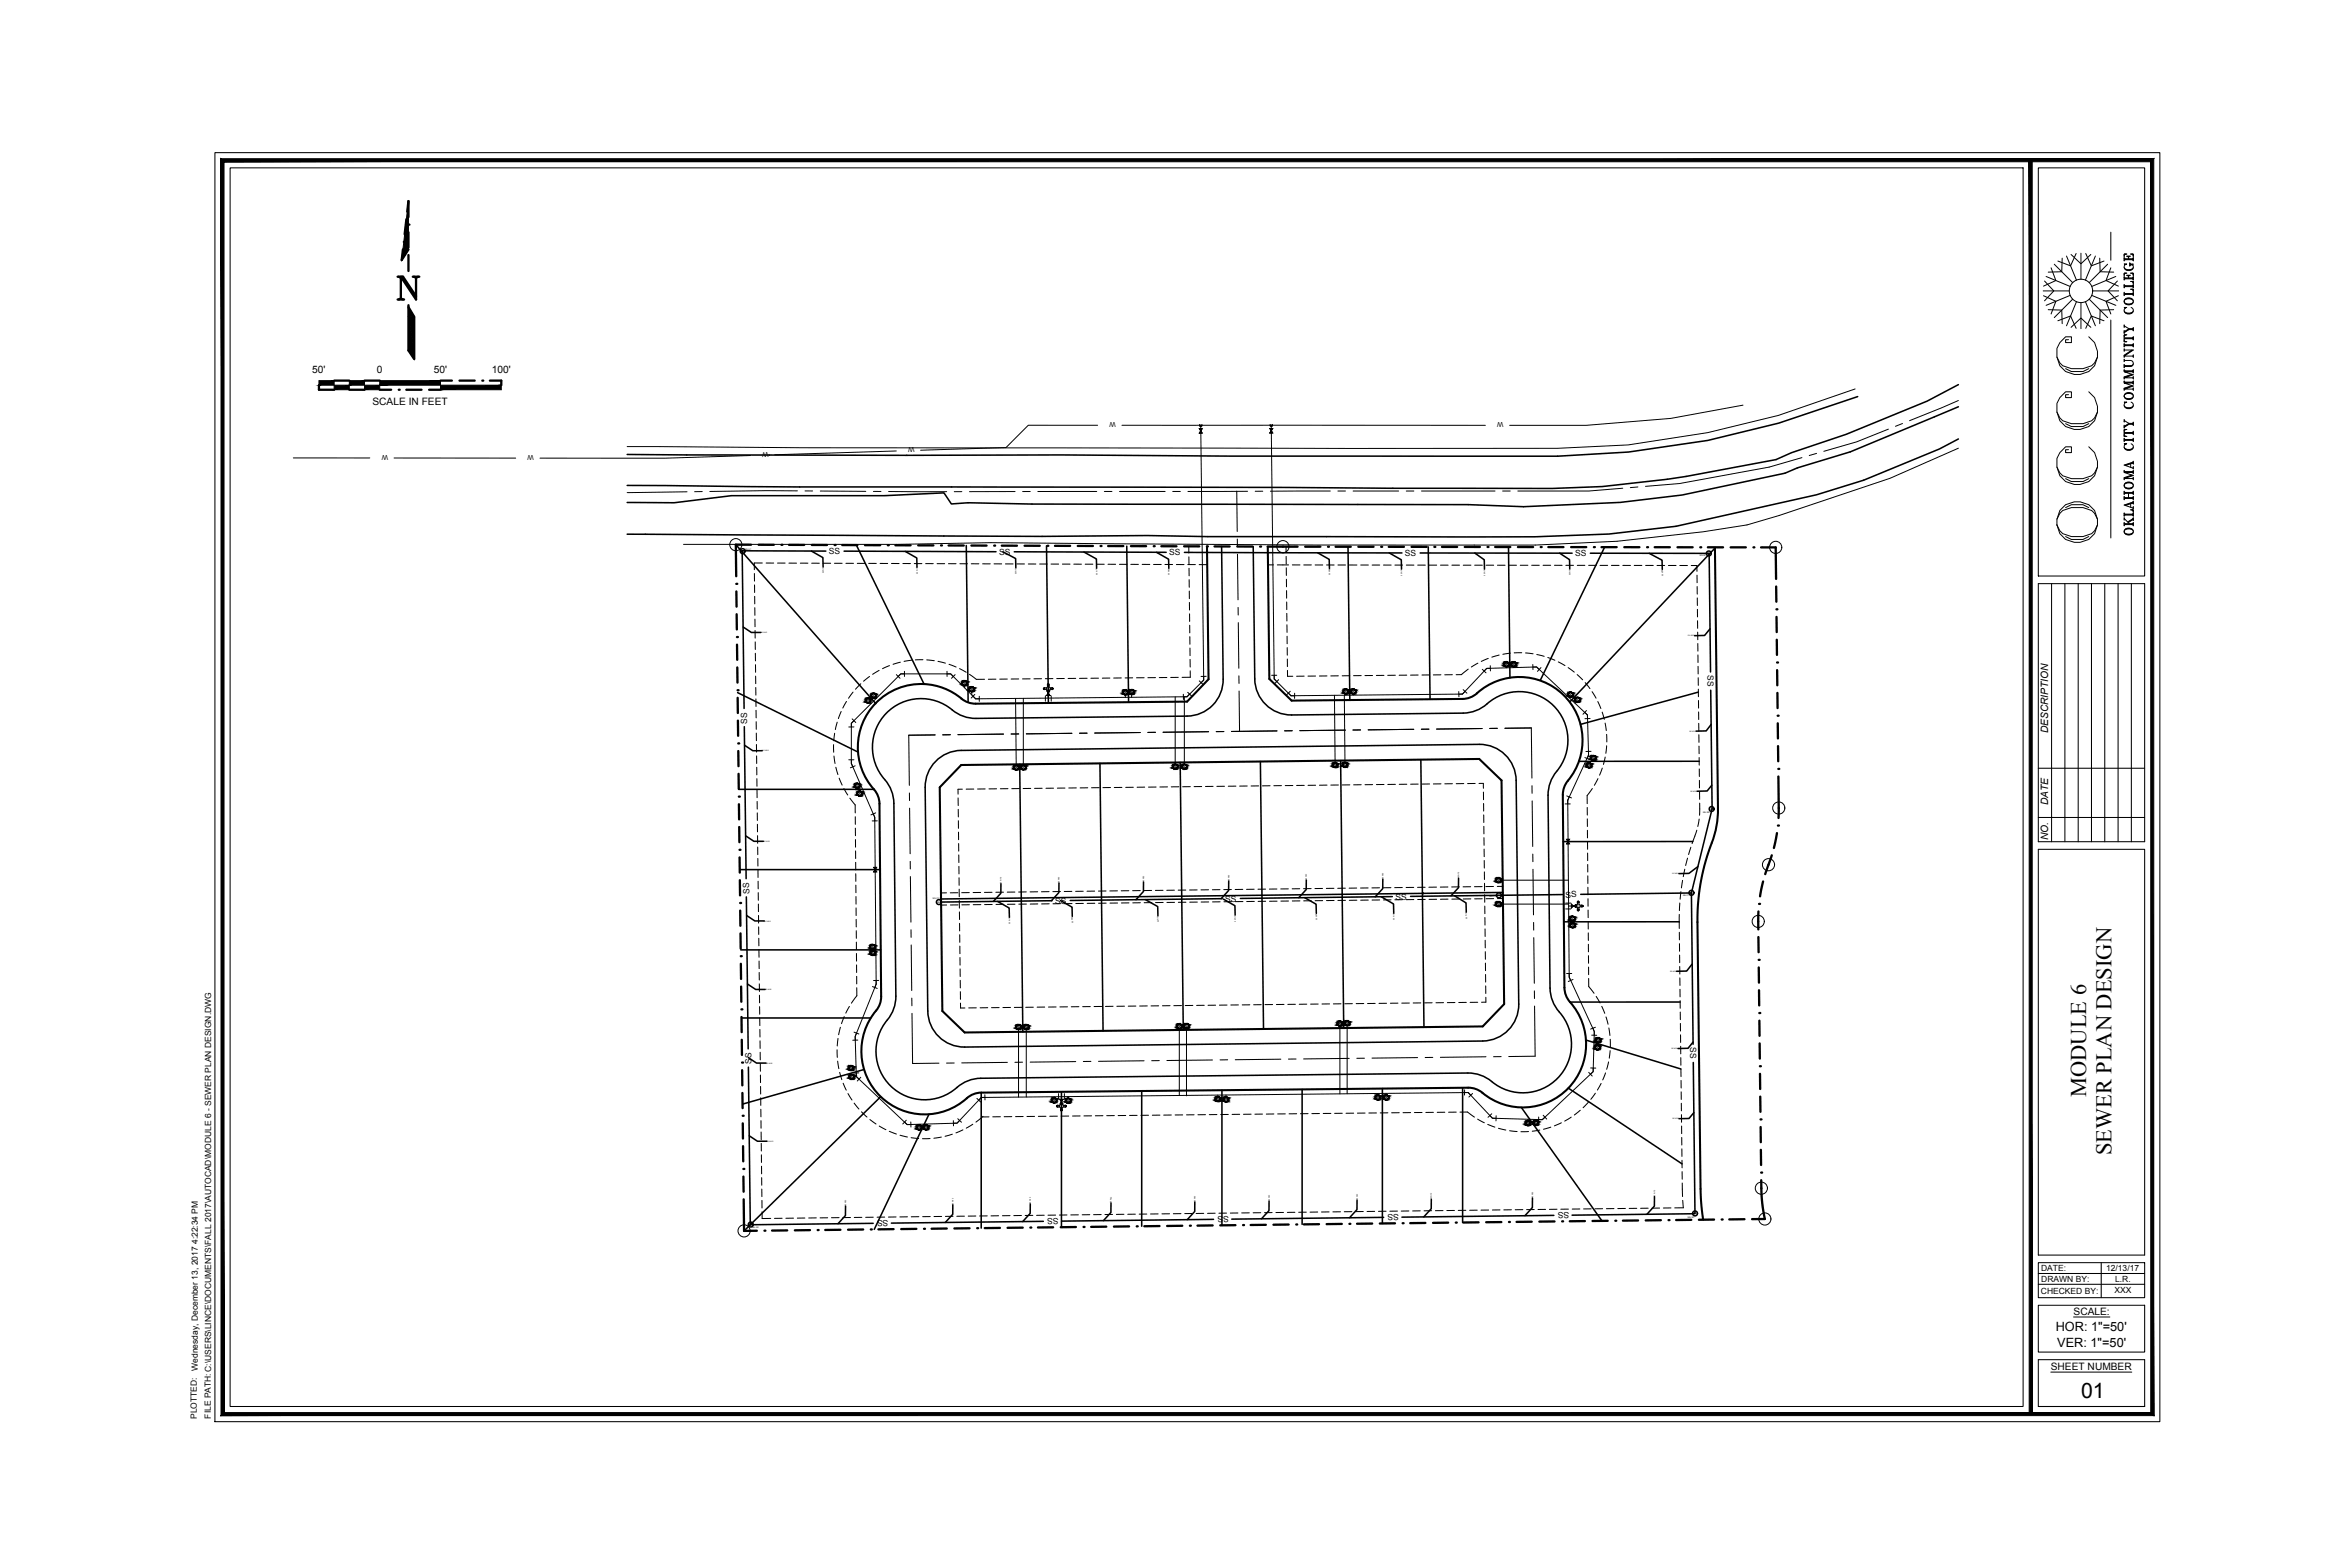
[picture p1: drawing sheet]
<svg xmlns="http://www.w3.org/2000/svg" width="914mm" height="610mm" viewBox="0 0 914 610" stroke-linecap="round" stroke-linejoin="round" font-family="sans-serif">
<defs><g id="words">
<text font-size="22.5" x="817" y="212.4" transform="rotate(-90 817 212.4)">occc</text>
<g font-size="8.7">
<text x="811.8" y="426.7" transform="rotate(-90 811.8 426.7)">MODULE 6</text>
<text x="821.6" y="449.5" transform="rotate(-90 821.6 449.5)">SEWER PLAN DESIGN</text>
</g>
<text font-size="8.3" x="809.8" y="544">01</text>
<text font-size="7.1" x="830.8" y="209.2" transform="rotate(-90 830.8 209.2)">OKLAHOMA CITY COMMUNITY COLLEGE</text>
<g font-size="5">
<text x="799.9" y="517.9">HOR: 1&quot;=50'</text>
<text x="800.5" y="523.9">VER: 1&quot;=50'</text>
</g>
<g font-size="4">
<text x="121.5" y="145">50'</text>
<text x="146.6" y="145.1">0</text>
<text x="168.8" y="145">50'</text>
<text x="191.3" y="145.1">100'</text>
<text x="144.9" y="157.5">SCALE IN FEET</text>
<text x="797" y="285.3" transform="rotate(-90 797 285.3)">DESCRIPTION</text>
<text x="796.9" y="313.3" transform="rotate(-90 796.9 313.3)">DATE</text>
<text x="797" y="326.9" transform="rotate(-90 797 326.9)">NO.</text>
<text x="806.8" y="511.5">SCALE:</text>
<text x="798" y="532.9">SHEET NUMBER</text>
</g>
<g font-size="3.3">
<text x="322.5" y="215.6">SS</text>
<text x="388.7" y="215.8">SS</text>
<text x="455" y="216.1">SS</text>
<text x="546.7" y="216.3">SS</text>
<text x="612.9" y="216.4">SS</text>
<text x="664.4" y="262.6" transform="rotate(89 664.4 262.6)">SS</text>
<text x="290.8" y="281.5" transform="rotate(-91 290.8 281.5)">SS</text>
<text x="291.6" y="347.7" transform="rotate(-91 291.6 347.7)">SS</text>
<text x="410.5" y="351.6" transform="rotate(-1 410.5 351.6)">SS</text>
<text x="476.7" y="350.8" transform="rotate(-1 476.7 350.8)">SS</text>
<text x="543" y="350" transform="rotate(-1 543 350)">SS</text>
<text x="609.2" y="349.2" transform="rotate(-1 609.2 349.2)">SS</text>
<text x="657.6" y="407.4" transform="rotate(89 657.6 407.4)">SS</text>
<text x="292.4" y="413.9" transform="rotate(-91 292.4 413.9)">SS</text>
<text x="411.9" y="473.9" transform="rotate(179 411.9 473.9)">SS</text>
<text x="478.1" y="473.1" transform="rotate(179 478.1 473.1)">SS</text>
<text x="544.3" y="472.3" transform="rotate(179 544.3 472.3)">SS</text>
<text x="610.5" y="471.6" transform="rotate(179 610.5 471.6)">SS</text>
<text x="345.7" y="474.7" transform="rotate(179 345.7 474.7)">SS</text>
<text x="794.2" y="494.4">DATE:</text>
<text x="819.5" y="494.5">12/13/17</text>
<text x="794.1" y="503.3">CHECKED BY:</text>
<text x="794.3" y="498.9">DRAWN BY:</text>
<text x="822.7" y="502.9">XXX</text>
<text x="823" y="498.7">L.R.</text>
<text x="77" y="533.2" transform="rotate(-90 77 533.2)">Wednesday, December 13, 2017 4:22:34 PM</text>
<text x="82.1" y="551.8" transform="rotate(-90 82.1 551.8)">FILE PATH: C:\USERS\LINCE\DOCUMENTS\FALL 2017\AUTOCAD\MODULE 6 - SEWER PLAN DESIGN.DWG</text>
<text x="76.6" y="552" transform="rotate(-90 76.6 552)">PLOTTED:</text>
</g>
<g font-size="2.6">
<text x="434.2" y="164.3" transform="rotate(-180 434.2 164.3)">W</text>
<text x="585.1" y="164.3" transform="rotate(-180 585.1 164.3)">W</text>
<text x="151" y="177" transform="rotate(-180 151 177)">W</text>
<text x="207.7" y="177" transform="rotate(-180 207.7 177)">W</text>
<text x="299.1" y="175.8" transform="rotate(178 299.1 175.8)">W</text>
<text x="355.8" y="174" transform="rotate(178 355.8 174)">W</text>
</g>
<g font-size="1">
<text x="585.7" y="258.8">W</text>
<text x="588.6" y="258.8">W</text>
<text x="374.9" y="266.1">W</text>
<text x="377.6" y="268.5">W</text>
<text x="437.4" y="269.7">W</text>
<text x="439.8" y="269.6">W</text>
<text x="523.2" y="269.4">W</text>
<text x="526.1" y="269.4">W</text>
<text x="337.3" y="272.9">W</text>
<text x="339.5" y="271">W</text>
<text x="610.6" y="270.6">W</text>
<text x="613.3" y="272.6">W</text>
<text x="395" y="298.9">W</text>
<text x="397.7" y="298.9">W</text>
<text x="456.8" y="298.6">W</text>
<text x="460.4" y="298.6">W</text>
<text x="519" y="298">W</text>
<text x="522.9" y="297.9">W</text>
<text x="617.9" y="298.1">W</text>
<text x="619.5" y="295.2">W</text>
<text x="333.1" y="306">W</text>
<text x="334.1" y="309.1">W</text>
<text x="582.6" y="342.8">W</text>
<text x="582.6" y="352.1">W</text>
<text x="611.3" y="357.7">W</text>
<text x="611.4" y="360.3">W</text>
<text x="339.1" y="368.7">W</text>
<text x="339.2" y="371">W</text>
<text x="395.9" y="399.9">W</text>
<text x="398.9" y="399.9">W</text>
<text x="458.4" y="399.6">W</text>
<text x="461.2" y="399.5">W</text>
<text x="520.9" y="398.5">W</text>
<text x="523.7" y="398.4">W</text>
<text x="621.1" y="407.8">W</text>
<text x="621.4" y="405">W</text>
<text x="330.7" y="415.9">W</text>
<text x="331" y="419.3">W</text>
<text x="409.7" y="428.4">W</text>
<text x="415.2" y="428.5">W</text>
<text x="473.4" y="427.9">W</text>
<text x="476.6" y="428.1">W</text>
<text x="535.7" y="427.3">W</text>
<text x="538.9" y="427.3">W</text>
<text x="594.1" y="437.3">W</text>
<text x="597.2" y="437.2">W</text>
<text x="357.1" y="438.9">W</text>
<text x="359.8" y="438.9">W</text>
</g>
<g font-size=".9">
<text x="288.3" y="214.7">MH</text>
<text x="664.3" y="215.6">MH</text>
<text x="665.4" y="315">MH</text>
<text x="657.5" y="347.6">MH</text>
<text x="364.7" y="351.2">MH</text>
<text x="582.6" y="348.6">MH</text>
<text x="658.9" y="472.3">MH</text>
<text x="291.5" y="476.7">MH</text>
</g>
<g font-size=".8">
<text x="289.8" y="213.9">MH A1</text>
<text x="661.5" y="216.4">MH B1</text>
<text x="662.7" y="316.1">MH B2</text>
<text x="363" y="349.9">MH C3</text>
<text x="579.5" y="349.1">MH C2</text>
<text x="654.9" y="348.7">MH C1</text>
<text x="656.8" y="473.8">MH B3</text>
<text x="292.7" y="477.9">MH A2</text>
</g>
<g font-size=".7">
<text x="320.6" y="223.1" transform="rotate(-91 320.6 223.1)">SS WYE</text>
<text x="357.1" y="223.2" transform="rotate(-91 357.1 223.2)">SS WYE</text>
<text x="395.6" y="223.4" transform="rotate(-91 395.6 223.4)">SS WYE</text>
<text x="427" y="223.6" transform="rotate(-91 427 223.6)">SS WYE</text>
<text x="455.1" y="223.7" transform="rotate(-91 455.1 223.7)">SS WYE</text>
<text x="517.6" y="223.8" transform="rotate(-91 517.6 223.8)">SS WYE</text>
<text x="545.6" y="223.9" transform="rotate(-91 545.6 223.9)">SS WYE</text>
<text x="577.9" y="223.9" transform="rotate(-91 577.9 223.9)">SS WYE</text>
<text x="611.1" y="223.9" transform="rotate(-91 611.1 223.9)">SS WYE</text>
<text x="647.1" y="224.1" transform="rotate(-91 647.1 224.1)">SS WYE</text>
<text x="296.1" y="246.3">SS WYE</text>
<text x="656.8" y="247.6" transform="rotate(-1 656.8 247.6)">SS WYE</text>
<text x="657.4" y="284.7" transform="rotate(-1 657.4 284.7)">SS WYE</text>
<text x="296.6" y="292.3">SS WYE</text>
<text x="657.8" y="308.1" transform="rotate(-1 657.8 308.1)">SS WYE</text>
<text x="297" y="327.5">SS WYE</text>
<text x="567.8" y="341.7" transform="rotate(-90 567.8 341.7)">SS WYE</text>
<text x="650.7" y="340.2" transform="rotate(-1 650.7 340.2)">SS WYE</text>
<text x="389.7" y="343.8" transform="rotate(-89 389.7 343.8)">SS WYE</text>
<text x="412.3" y="343.5" transform="rotate(-90 412.3 343.5)">SS WYE</text>
<text x="445.2" y="343.1" transform="rotate(-89 445.2 343.1)">SS WYE</text>
<text x="478.3" y="342.7" transform="rotate(-90 478.3 342.7)">SS WYE</text>
<text x="508.5" y="342.4" transform="rotate(-90 508.5 342.4)">SS WYE</text>
<text x="538.3" y="342" transform="rotate(-89 538.3 342)">SS WYE</text>
<text x="297.4" y="358.5">SS WYE</text>
<text x="393.1" y="359.4" transform="rotate(-91 393.1 359.4)">SS WYE</text>
<text x="417.5" y="359.1" transform="rotate(-91 417.5 359.1)">SS WYE</text>
<text x="450.9" y="358.8" transform="rotate(-91 450.9 358.8)">SS WYE</text>
<text x="480.9" y="358.5" transform="rotate(-91 480.9 358.5)">SS WYE</text>
<text x="512.5" y="357.9" transform="rotate(-91 512.5 357.9)">SS WYE</text>
<text x="542.6" y="357.8" transform="rotate(-91 542.6 357.8)">SS WYE</text>
<text x="570.8" y="357.4" transform="rotate(-91 570.8 357.4)">SS WYE</text>
<text x="649.8" y="378.1" transform="rotate(-1 649.8 378.1)">SS WYE</text>
<text x="297.7" y="385.2">SS WYE</text>
<text x="298.1" y="413.8">SS WYE</text>
<text x="650.3" y="408.2" transform="rotate(-1 650.3 408.2)">SS WYE</text>
<text x="650.7" y="435.5" transform="rotate(-1 650.7 435.5)">SS WYE</text>
<text x="298.4" y="444.2">SS WYE</text>
<text x="432.5" y="468" transform="rotate(-90 432.5 468)">SS WYE</text>
<text x="465.2" y="467.6" transform="rotate(-89 465.2 467.6)">SS WYE</text>
<text x="494" y="467.3" transform="rotate(-90 494 467.3)">SS WYE</text>
<text x="528.3" y="466.9" transform="rotate(-89 528.3 466.9)">SS WYE</text>
<text x="557.2" y="466.5" transform="rotate(-89 557.2 466.5)">SS WYE</text>
<text x="596.5" y="466.1" transform="rotate(-89 596.5 466.1)">SS WYE</text>
<text x="644" y="465.5" transform="rotate(-90 644 465.5)">SS WYE</text>
<text x="329.3" y="469.2" transform="rotate(-90 329.3 469.2)">SS WYE</text>
<text x="371" y="468.7" transform="rotate(-89 371 468.7)">SS WYE</text>
<text x="401.1" y="468.4" transform="rotate(-90 401.1 468.4)">SS WYE</text>
</g>
</g></defs>
<!-- layer: AutoCAD_Module2$0$BOUNDARY -->
<g fill="none" stroke="#000" stroke-width=".9">
<path d="M292.2 211.9h-5.9l.2 12.3M295.2 211.9h5.9M307 212h5.9M315.9 212h5.9M327.7 212l5.9 .1M336.6 212.1h5.9M348.4 212.1h5.9M357.3 212.2h5.9M369.1 212.2h5.9M378 212.2l5.9 .1M389.8 212.3h5.9M398.7 212.3h5.9"/>
<path d="M410.5 212.3l5.9 .1M419.4 212.4h5.9M431.2 212.4h5.9M440 212.5h6M451.9 212.5h5.9M460.7 212.5h6M472.6 212.6h5.9M481.4 212.6h5.9M493.3 212.6l11.6 .1M507.9 212.7h5.9M519.7 212.7h5.9M528.5 212.7h6"/>
<path d="M540.4 212.7h5.9M549.2 212.7h6M561.1 212.8h5.9M569.9 212.8h6M581.8 212.8h5.9M590.6 212.8h5.9M602.5 212.8h5.9M611.3 212.8h5.9M623.2 212.9h5.9M632 212.9h5.9M643.8 212.9h6M652.7 212.9h5.9"/>
<path d="M664.5 212.9h5.9M673.4 212.9h5.9M685.2 212.9l5.7 .1 .2 12.2M286.5 230.1l.1 5.9M286.6 239l.1 5.9M691.1 228.2l.1 5.9M691.3 240v5.9M286.8 250.8l.1 5.9M286.9 259.6l.1 6M691.4 248.9v5.9M287 271.5l.1 5.9M691.5 260.7l.1 5.9"/>
<path d="M691.6 269.6l.1 5.9M287.1 280.3l.1 6M287.3 292.2l.1 5.9M691.7 281.4l.1 5.9M691.8 290.3l.1 5.9M287.4 301l.1 5.9M287.5 312.9l.1 5.9M692 302.1v16.1M287.6 321.7l.1 5.9M287.8 333.5v6M689.4 332.7l-2.5 7.4M691.4 324.1l-1.2 5.8"/>
<path d="M287.9 342.4l.1 5.9M288 354.2l.1 6M684.2 354.6v7M686 342.9l-1.2 5.8M288.1 363.1l.1 5.9M288.3 374.9v5.9M684.2 364.5l.1 5.9M684.3 376.4l.1 5.9M288.4 383.8l.1 5.9M288.5 395.6l.1 5.9M684.4 385.2l.1 5.9M684.6 397v6"/>
<path d="M288.6 404.5l.1 5.9M288.8 416.3v5.9M684.7 405.9l.1 5.9M684.8 417.7l.1 6M288.9 425.2v5.9M289 437l.1 5.9M684.9 426.6l.1 5.9M685.1 438.4v5.9M289.1 445.9l.1 5.9M289.3 457.7v5.9M685.2 447.3v5.9M685.3 459.1a64.7 64.7 0 0 0 1.4 15.1l-5 .1"/>
<path d="M289.4 466.6l.1 12.2h5M306.3 478.7h-5.9M315.2 478.6h-5.9M327 478.4l-5.9 .1M335.9 478.3l-5.9 .1M347.7 478.2h-5.9M356.6 478.1h-5.9M368.4 477.9l-5.9 .1M377.3 477.8l-5.9 .1M389.1 477.7l-5.9 .1M398 477.6l-6 .1M409.8 477.4l-5.9 .1"/>
<path d="M418.6 477.3l-5.9 .1M430.5 477.2l-5.9 .1M439.3 477.1l-5.9 .1M451.2 477h-5.9M460 476.9h-5.9M471.9 476.7l-6 .1M480.7 476.6l-5.9 .1M492.6 476.5h-6M501.4 476.4h-5.9M513.2 476.2l-5.9 .1M522.1 476.1l-5.9 .1M533.9 476l-5.9 .1"/>
<path d="M542.8 475.9l-5.9 .1M554.6 475.8h-5.9M563.5 475.7h-5.9M575.3 475.5l-5.9 .1M584.2 475.4l-5.9 .1M596 475.3h-5.9M604.9 475.2h-5.9M616.7 475l-5.9 .1M625.6 474.9l-5.9 .1M637.4 474.8l-5.9 .1M646.3 474.7l-5.9 .1M658.1 474.5l-5.9 .1"/>
<path d="M667 474.4l-6 .1M678.8 474.3l-5.9 .1"/>
</g>
<g fill="#000">
<circle cx="304.1" cy="212" r=".45"/>
<circle cx="324.8" cy="212" r=".45"/>
<circle cx="345.5" cy="212.1" r=".45"/>
<circle cx="366.1" cy="212.2" r=".45"/>
<circle cx="386.8" cy="212.3" r=".45"/>
<circle cx="407.5" cy="212.3" r=".45"/>
<circle cx="428.2" cy="212.4" r=".45"/>
<circle cx="448.9" cy="212.5" r=".45"/>
<circle cx="469.6" cy="212.6" r=".45"/>
<circle cx="490.3" cy="212.6" r=".45"/>
<circle cx="516.7" cy="212.7" r=".45"/>
<circle cx="537.4" cy="212.7" r=".45"/>
<circle cx="558.1" cy="212.8" r=".45"/>
<circle cx="578.8" cy="212.8" r=".45"/>
<circle cx="599.5" cy="212.8" r=".45"/>
<circle cx="620.2" cy="212.8" r=".45"/>
<circle cx="640.9" cy="212.9" r=".45"/>
<circle cx="661.6" cy="212.9" r=".45"/>
<circle cx="682.3" cy="212.9" r=".45"/>
<circle cx="286.5" cy="227.1" r=".45"/>
<circle cx="691.2" cy="237" r=".45"/>
<circle cx="286.7" cy="247.8" r=".45"/>
<circle cx="691.5" cy="257.7" r=".45"/>
<circle cx="287" cy="268.5" r=".45"/>
<circle cx="691.7" cy="278.4" r=".45"/>
<circle cx="287.2" cy="289.2" r=".45"/>
<circle cx="691.9" cy="299.1" r=".45"/>
<circle cx="287.5" cy="309.9" r=".45"/>
<circle cx="287.7" cy="330.6" r=".45"/>
<circle cx="691.8" cy="321.2" r=".45"/>
<circle cx="288" cy="351.3" r=".45"/>
<circle cx="684.5" cy="351.6" r=".45"/>
<circle cx="288.2" cy="372" r=".45"/>
<circle cx="684.3" cy="373.4" r=".45"/>
<circle cx="288.5" cy="392.7" r=".45"/>
<circle cx="684.6" cy="394.1" r=".45"/>
<circle cx="288.7" cy="413.4" r=".45"/>
<circle cx="684.8" cy="414.8" r=".45"/>
<circle cx="289" cy="434.1" r=".45"/>
<circle cx="685" cy="435.5" r=".45"/>
<circle cx="289.2" cy="454.7" r=".45"/>
<circle cx="685.3" cy="456.2" r=".45"/>
<circle cx="297.4" cy="478.8" r=".45"/>
<circle cx="318.1" cy="478.5" r=".45"/>
<circle cx="338.8" cy="478.3" r=".45"/>
<circle cx="359.5" cy="478" r=".45"/>
<circle cx="380.2" cy="477.8" r=".45"/>
<circle cx="400.9" cy="477.6" r=".45"/>
<circle cx="421.6" cy="477.3" r=".45"/>
<circle cx="442.3" cy="477.1" r=".45"/>
<circle cx="463" cy="476.8" r=".45"/>
<circle cx="483.7" cy="476.6" r=".45"/>
<circle cx="504.4" cy="476.3" r=".45"/>
<circle cx="525.1" cy="476.1" r=".45"/>
<circle cx="545.8" cy="475.9" r=".45"/>
<circle cx="566.5" cy="475.6" r=".45"/>
<circle cx="587.1" cy="475.4" r=".45"/>
<circle cx="607.8" cy="475.1" r=".45"/>
<circle cx="628.5" cy="474.9" r=".45"/>
<circle cx="649.2" cy="474.7" r=".45"/>
<circle cx="669.9" cy="474.4" r=".45"/>
</g>
<!-- layer: EASEMENT -->
<g fill="none" stroke="#000" stroke-width=".4">
<path d="M296.6 219h-3.1v2.6M298.1 219h3M302.5 219l3 .1M307 219.1h2.9M311.4 219.1h3M315.8 219.1h3M320.3 219.1h2.9M324.7 219.1h3M329.1 219.1l3 .1M333.6 219.2h2.9M338 219.2h3M342.4 219.2h3"/>
<path d="M346.9 219.2h2.9M351.3 219.2h3M355.8 219.2l2.9 .1M360.2 219.3h2.9M364.6 219.3h3M369.1 219.3h2.9M373.5 219.3h2.9M377.9 219.3h3M382.4 219.3l2.9 .1M386.8 219.4h2.9M391.2 219.4h3M395.7 219.4h2.9"/>
<path d="M400.1 219.4h2.9M404.5 219.4h3M409 219.4h2.9M413.4 219.4l3 .1M417.8 219.5h3M422.3 219.5h2.9M426.7 219.5h3M431.1 219.5h3M435.6 219.5h2.9M440 219.5l3 .1M444.4 219.6h3M448.9 219.6h2.9"/>
<path d="M453.3 219.6h3M457.7 219.6h3M462.2 219.6h2.9M466.6 219.7h3.1M493.4 219.7l2.1 .1M497 219.8h2.2M499.2 219.8h2.2M502.9 219.8h2.9M507.3 219.8h3M511.7 219.8h3M516.2 219.8h2.9M520.6 219.8h3"/>
<path d="M525 219.8h3M529.5 219.8h2.9M533.9 219.8h3M538.3 219.8h3M542.8 219.8h2.9M547.2 219.8h3M551.6 219.8l3 .1M556.1 219.9h2.9M560.5 219.9h3M564.9 219.9h3M569.4 219.9h2.9M573.8 219.9h3"/>
<path d="M578.2 219.9h3M582.7 219.9h2.9M587.1 219.9h3M591.5 219.9h3M596 219.9h2.9M600.4 219.9h3M604.9 219.9h2.9M609.3 219.9h2.9M613.7 219.9h3M618.2 219.9h2.9M622.6 219.9h3M627 220h3"/>
<path d="M631.5 220h2.9M635.9 220h3M640.3 220h3M644.8 220h2.9M649.2 220h3M653.6 220h3M658.1 220h2.2v2.3M293.5 223.1l.1 3M293.6 227.5v3M293.6 232l.1 2.9M293.7 236.4v3M660.3 223.7l.1 3"/>
<path d="M660.4 228.2v2.9M660.4 232.6l.1 3M660.5 237v3M293.8 240.8v3M293.8 245.3v2.9M293.9 249.7v3M293.9 254.2l.1 2.9M294 258.6v2.9M660.5 241.5l.1 2.9M660.6 245.9v3M660.6 250.4l.1 2.9M660.7 254.8v2.9"/>
<path d="M660.7 259.2l.1 3M294 263l.1 3M294.1 267.5v2.9M294.1 271.9l.1 2.9M294.2 276.3v3M660.8 263.7v2.9M660.8 268.1l.1 2.9M660.9 272.5v3M660.9 277l.1 2.9M294.2 280.8l.1 2.9M294.3 285.2v2.9M294.3 289.6l.1 3"/>
<path d="M294.4 294.1v2.9M294.5 298.5v2.9M661 281.4v2.9M661 285.8l.1 3M661.1 290.3v2.9M661.1 294.7l.1 2.9M661.2 299.1v3M294.5 302.9v3M294.6 307.4v2.9M294.6 311.8v3M294.7 316.2v3M661.1 318.6l-.5 2.9"/>
<path d="M661.3 303.6v2.9M661.3 308v3M661.4 312.4l-.1 4.8M294.7 320.7v2.9M294.8 325.1v3M294.8 329.5l.1 3M294.9 334v2.9M294.9 338.4l.1 3M655.6 338.1l-.6 2.9M656.6 333.8l-.7 2.9M657.9 329.6l-.9 2.8M660.2 323l-1.8 5.2"/>
<path d="M295 342.8v3M295 347.3l.1 2.9M295.1 351.7v3M295.1 356.1l.1 3M368.3 347.3l-2.2 .1M368.3 352.1h-2.1M372.7 347.3h-2.9M372.8 352l-3 .1M377.2 347.2l-3 .1M377.2 352h-2.9M381.6 347.2h-3M381.6 351.9l-2.9 .1"/>
<path d="M386 347.1l-2.9 .1M386.1 351.9h-3M390.5 347.1h-3M390.5 351.8h-2.9M394.9 347l-3 .1M394.9 351.8h-2.9M399.3 347h-2.9M399.4 351.7h-3M403.8 346.9l-3 .1M403.8 351.7h-2.9M408.2 346.9h-3M408.2 351.6h-2.9"/>
<path d="M412.6 346.8l-2.9 .1M412.7 351.6h-3M417.1 346.8h-3M417.1 351.5h-2.9M421.5 346.7l-3 .1M421.5 351.5h-2.9M425.9 346.7h-2.9M426 351.4h-3M430.4 346.6l-3 .1M430.4 351.3l-2.9 .1M434.8 346.6h-3M434.9 351.3h-3"/>
<path d="M439.2 346.5h-2.9M439.3 351.2l-3 .1M443.7 346.5h-3M443.7 351.2h-2.9M448.1 346.4h-3M448.2 351.1l-3 .1M452.5 346.4h-2.9M452.6 351.1h-3M457 346.3h-3M457 351l-2.9 .1M461.4 346.3h-3M461.5 351h-3"/>
<path d="M465.8 346.2h-2.9M465.9 350.9l-3 .1M470.3 346.2h-3M470.3 350.9h-2.9M474.7 346.1h-3M474.8 350.8l-3 .1M479.1 346l-2.9 .1M479.2 350.8h-3M483.6 346h-3M483.6 350.7l-2.9 .1M488 345.9l-3 .1M488.1 350.7h-3"/>
<path d="M492.4 345.9h-2.9M492.5 350.6l-3 .1M496.9 345.8l-3 .1M496.9 350.6h-2.9M501.3 345.8h-2.9M501.4 350.5l-3 .1M505.7 345.7l-2.9 .1M505.8 350.5h-3M510.2 345.7h-3M510.2 350.4h-2.9M514.6 345.6l-2.9 .1M514.7 350.4h-3"/>
<path d="M519 345.6h-2.9M519.1 350.3h-3M523.5 345.5l-3 .1M523.5 350.3h-2.9M527.9 345.5h-2.9M528 350.2h-3M532.3 345.4l-2.9 .1M532.4 350.2h-3M536.8 345.4h-3M536.8 350.1h-2.9M541.2 345.3l-2.9 .1M541.3 350.1h-3"/>
<path d="M545.6 345.3h-2.9M545.7 350h-3M550.1 345.2l-3 .1M550.1 350h-2.9M554.5 345.2h-2.9M554.6 349.9h-3M559 345.1h-3M559 349.8l-2.9 .1M563.4 345.1h-3M563.4 349.8h-2.9M567.8 345l-2.9 .1M567.9 349.7l-3 .1"/>
<path d="M572.3 345h-3M572.3 349.7h-2.9M576.7 344.9h-3M576.7 349.6l-2.9 .1M581.1 344.9h-2.9M581.2 349.6h-3M584.7 344.8h-2.1M584.8 349.5l-2.1 .1M653.4 355.7v5.5M653.6 351.3l-.1 2.9M654.1 346.9l-.4 2.9M654.7 342.5l-.5 2.9"/>
<path d="M295.2 360.6v2.9M295.2 365l.1 3M295.3 369.4v3M295.4 373.9v2.9M295.4 378.3v3M653.4 362.7l.1 2.9M653.5 367.1v3M653.5 371.5l.1 3M653.6 376v2.9M295.5 382.7v3M295.5 387.2l.1 2.9M295.6 391.6v3"/>
<path d="M295.6 396l.1 3M653.6 380.4l.1 3M653.7 384.8v3M653.7 389.3l.1 2.9M653.8 393.7v3M653.9 398.1v3M295.7 400.5v2.9M295.7 404.9l.1 3M295.8 409.3v3M295.8 413.8l.1 2.9M295.9 418.2v3M653.9 402.6v2.9"/>
<path d="M654 407v3M654 411.5v2.9M654.1 415.9v2.9M295.9 422.6l.1 3M296 427.1v2.9M296.1 431.5v3M296.1 436v2.9M654.1 420.3v3M654.2 424.8v2.9M654.2 429.2v2.9M654.3 433.6v3M654.3 438.1v2.9"/>
<path d="M296.2 440.4v2.9M296.2 444.8v3M296.3 449.3v2.9M296.3 453.7v2.9M296.4 458.1v3M654.4 442.5v2.9M654.4 446.9l.1 3M654.5 451.4v2.9M654.5 455.8l.1 2.9M296.4 462.6l.1 2.9M296.5 467v2.9M296.5 471.4l.1 2.6h3.3"/>
<path d="M304.3 473.9l-2.9 .1M308.8 473.9h-3M313.2 473.8l-3 .1M317.6 473.8h-2.9M322.1 473.7l-3 .1M326.5 473.7h-3M330.9 473.6l-2.9 .1M335.4 473.6h-3M339.8 473.5l-3 .1M344.2 473.5h-2.9M348.7 473.4l-3 .1M353.1 473.4h-3"/>
<path d="M357.5 473.3l-2.9 .1M362 473.3h-3M366.4 473.2l-3 .1M370.8 473.2h-2.9M375.3 473.1l-3 .1M379.7 473.1h-3M384.1 473h-2.9M388.6 473h-3M393 472.9l-3 .1M397.4 472.9h-2.9M401.9 472.8h-3M406.3 472.8h-3"/>
<path d="M410.7 472.7h-2.9M415.2 472.7h-3M419.6 472.6h-3M424 472.5l-2.9 .1M428.5 472.5h-3M432.9 472.4l-2.9 .1M437.3 472.4h-2.9M441.8 472.3l-3 .1M446.2 472.3h-2.9M450.6 472.2l-2.9 .1M455.1 472.2h-3M459.5 472.1l-2.9 .1"/>
<path d="M463.9 472.1h-2.9M468.4 472l-3 .1M472.8 472h-2.9M477.2 471.9l-2.9 .1M481.7 471.9h-3M486.1 471.8l-2.9 .1M490.6 471.8h-3M495 471.7l-3 .1M499.4 471.7h-2.9M503.9 471.6h-3M508.3 471.6h-3M512.7 471.5l-2.9 .1"/>
<path d="M517.2 471.5h-3M521.6 471.4h-3M526 471.4h-2.9M530.5 471.3h-3M534.9 471.3h-3M539.3 471.2h-2.9M543.8 471.2h-3M548.2 471.1h-3M552.6 471l-2.9 .1M557.1 471h-3M561.5 471h-3M565.9 470.9h-2.9"/>
<path d="M570.4 470.8l-3 .1M574.8 470.8h-3M579.2 470.7l-2.9 .1M583.7 470.7h-3M588.1 470.6l-3 .1M592.5 470.6h-2.9M597 470.5l-3 .1M601.4 470.5h-3M605.8 470.4l-2.9 .1M610.3 470.4h-3M614.7 470.3l-2.9 .1M619.1 470.3h-2.9"/>
<path d="M623.6 470.2l-3 .1M628 470.2h-2.9M632.4 470.1l-2.9 .1M636.9 470.1h-3M641.3 470l-2.9 .1M645.7 470h-2.9M650.2 469.9h-3M654.6 460.2l.1 5.3M654.8 467l.2 2.9h-3.3"/>
</g>
<!-- layer: ROW -->
<path d="M469.6 212.6l.7 51.6-8.4 8.7-82.3 .9a10.7 10.7 0 0 1-7.4-3.5 24.7 24.7 0 0 0-32.9 4.8 24.7 24.7 0 0 0 1.7 33.2l.9 2.1 .3 2.3 .7 74.9a9.6 9.6 0 0 1-3.2 7.1 24.7 24.7 0 0 0 4.3 33.1 24.7 24.7 0 0 0 33.4-1.5l2.1-.9 2.3-.3 189.5-2a9.7 9.7 0 0 1 7 3.2 24.7 24.7 0 0 0 33.2-4.3 24.7 24.7 0 0 0-1.5-33.4l-.9-2.1-.4-2.3-.6-75a9.9 9.9 0 0 1 3.1-7 24.7 24.7 0 0 0-4.3-33.2 24.7 24.7 0 0 0-33.4 1.6l-2.1 1-2.3 .3-66.5 .7-8.7-8.5-.6-51.5M667.3 213.2l1.2 101.4-.4 5.6a60.9 60.9 0 0 1-3.9 12.9 83 83 0 0 0-3.7 25.6l1.2 103.8 .3 6 .7 6M374 297.6l201.6-2.3 8.7 8.3 1 87-8.4 8.7-201.5 2.4-8.7-8.4-1-87z" fill="none" stroke="#000" stroke-width=".8"/>
<!-- layer: X-SIDEWALK -->
<path d="M721.8 151.3l-29.8 10.3-27.5 6.7-30.9 4.8-27.6 1.3-293.6-.2-68.4-.5M762 174.4l-26.6 11.7-43.1 14.4-12.5 3.7a540.6 540.6 0 0 1-106.2 7.8h-60.5l-127.5-.9-36.7 .7h-82.9" fill="none" stroke="#000" stroke-width=".39"/>
<!-- layer: AutoCAD_Module2$0$ENDPOINT -->
<g fill="none" stroke="#000" stroke-width=".39">
<circle cx="286.3" cy="211.9" r="2.37"/>
<circle cx="499.2" cy="212.7" r="2.37"/>
<circle cx="690.9" cy="212.9" r="2.37"/>
<circle cx="692.1" cy="314.3" r="2.37"/>
<circle cx="688.1" cy="336.4" r="2.37"/>
<circle cx="684.1" cy="358.5" r="2.37"/>
<circle cx="289.5" cy="478.8" r="2.37"/>
<circle cx="685.4" cy="462.2" r="2.37"/>
<circle cx="686.7" cy="474.2" r="2.37"/>
</g>
<!-- layer: X-STREET -->
<path d="M722.8 154.3l-30.7 10.3-27.6 6.7-30.9 4.6-27.5 1.6-127.4-.1-65.9-.4-60 .1-108.8-.3M762 149.6l-12.2 6.5-31.4 12.8-21.3 7.2-6 2.7-35 6.5-7.3 1.1-25.4 2.9-19.5 .7-292.8-.6-67.1-.6M762 158.2l-42 17.6-20.6 6.2-4.9 2.1-39.9 8.5-24.1 2.8-37.7 1.7-21.5-.8-169.8-.2-24.8-.5-6.5 .4-2.9-4.3-23.2 1.1h-59.5l-22.2 2.8-18.4-.1M762 170.8l-7.4 3.9-29.4 12.1-18.4 5.7-54.7 12.2-26.1 3.1-28.8 1-26.4 .1-100.8-.1-23.6-.5-40.9 .4-161.5-.9" fill="none" stroke="#000" stroke-width=".6"/>
<!-- layer: X-STREET-CL -->
<g fill="none" stroke="#000" stroke-width=".39">
<path d="M762 155.8l-19 7.9M701.1 178l-12.7 3.7-34.9 6.4-13.2 1.1M706.8 176.4l-2.8 .8M734.8 166.9l-12.4 5-12.7 3.7M740.3 164.8l-2.8 1M267.3 191.3l-23.3 .3M273.2 191.2l-2.9 .1M310.3 191l-34.1 .2M313.2 191h3M319.2 191l17.7 .1M339.8 191.2h3M345.8 191.2l22.6 .1"/>
<path d="M374.3 191.3h-3M395 191.2l-17.8 .1M400.9 191.2h-3M426.8 191.2h-23M429.7 191.2h3M435.6 191.2h17.8M456.3 191.2h3M485.5 191.1l-23.3 .1M491.4 191.1h-3M517.6 191l-23.3 .1M520.6 191h2.9M526.5 191h17.7"/>
<path d="M547.2 191h2.9M553.1 191h28.6M584.7 191h2.9M631.4 189.9l-13.2 1.1h-27.6M637.3 189.4l-2.9 .3"/>
</g>
<!-- layer: X-ROAD-CL -->
<g fill="none" stroke="#000" stroke-width=".4">
<path d="M481.2 191.1l.2 15.6M481.4 209.7l.1 3M481.5 215.6l.2 17.8M481.8 236.3v3M481.8 242.2l.2 17.8M482.1 262.9v3M482.1 268.8l.2 15.7M363.9 285.9l-10.3 .1 .2 19.5M369.8 285.8l-3 .1M390.5 285.6l-17.8 .2M396.4 285.5l-3 .1M417.1 285.3l-17.8 .2"/>
<path d="M423 285.2h-3M443.7 285l-17.7 .2M449.6 284.9h-3M470.3 284.7l-17.7 .2M476.2 284.6h-3M496.9 284.3l-17.7 .3M502.8 284.3h-2.9M523.5 284l-17.7 .2M529.4 284h-2.9M550.1 283.7l-17.7 .2M556 283.7h-2.9M576.7 283.4l-17.7 .2"/>
<path d="M582.6 283.3l-2.9 .1M585.6 283.3l10.2-.1 .3 19.5M353.9 308.5v2.9M353.9 314.4l.2 17.7M596.1 305.7v2.9M596.2 311.6l.2 17.7M354.2 335.1v2.9M596.4 332.3l.1 2.9M596.5 338.2l.2 17.7M354.2 341l.2 17.7M596.7 358.9l.1 2.9M354.5 361.7v3"/>
<path d="M354.6 367.6l.2 17.7M596.8 364.8l.2 17.7M354.8 388.3v3M354.9 394.2l.2 19.5 10.3-.1M597 385.5l.1 2.9M597.1 391.4l.2 19.5-10.2 .1M371.3 413.5l-3 .1M392 413.3l-17.8 .2M397.9 413.2l-3 .1M418.6 413l-17.8 .2M424.5 412.9h-3M445.2 412.7l-17.8 .2"/>
<path d="M451.1 412.6h-3M471.8 412.4l-17.8 .2M477.7 412.3h-3M498.4 412.1l-17.8 .2M504.3 412h-3M525 411.7l-17.7 .2M530.9 411.7h-3M551.6 411.4l-17.7 .2M557.5 411.4h-3M578.2 411.1l-17.7 .2M584.1 411l-2.9 .1"/>
</g>
<!-- layer: WATERLINE -->
<g fill="none" stroke="#000" stroke-width=".39">
<path d="M494.6 165.4l1.2 98.7 6.5 6.6 66.8-.7 9.4-10 19.4-.5 19.8 18.6 .4 15.6-8.1 17.6 .6 68.8 9.8 21.2-.5 15.6-19.8 18.7-19.4-.6-9.4-10-189.5 1.9-9.4 10-19.4 .6-19.8-18.7-.4-15.6 8.1-20.4-.5-64.9-9.1-20.9v-15.6l19.2-19.2h19.4l9.7 9.7 82.3-.8 6.5-6.5-1.2-99.2M579.9 259v2M579.9 260h-1.4l-1 1.1M586.1 259.4v.4M589 259.4v.3M596.4 258.5l.1 2M596.5 259.5h1.4l1 .9M599.6 259.7l-1.4 1.5M331.6 279.7l1.4 1.4M338.4 273.2l.5 .6M340.5 271.3l.4 .5M348.8 262.4l1.4 1.5"/>
<path d="M351.9 262.2h-1.4l-1 1M351.9 261.2v2M368.5 262.2h1.4l1 1M368.5 261.1v2.1M371.6 262.5l-1.4 1.4M375.4 266.7v.9M378.1 269.1v1.3M378.6 270.8l1 1.1h1.4M379.3 270.1l-1.4 1.5M381 270.9v2M395.2 271.7l.2 26M398.2 271.7v25.9"/>
<path d="M406.2 267.5h.3v.8h-.3zM406.5 268.2h.7M406.5 267.6h.7M406.8 270.8v2M407 270.6h1.9M407.3 268.7h1.2l-.6 .9zM407.5 266.2h.8v.3h-.8zM407.6 266.5v.7M407.9 269.6l.6 .9h-1.2zM407.9 267.9v3.7M408.2 266.5v.7M408.6 268.2h.7"/>
<path d="M408.6 267.6h.7M409 270.8v2M409.3 267.5h.3v.8h-.3zM437.9 270.3v1M440.3 270.2v1.1M457.3 271.1v26.2M460.8 271.1v26.2M519.2 270.5l.3 26.3M523.1 270.5l.2 26.1M523.7 269.9v.6M526.6 269.9v.5M567.6 269l.1 2.1"/>
<path d="M569.3 268.3l1.5 1.4M570 269l-.9 1h-1.5M576.8 260.4l1.4 1.4M610.4 270.8l-.2 .3M613.3 273l-.5 .5M616.6 277.1l1.1 1v1.5M617.3 276.4l-1.4 1.5M618.7 279.5l-2 .1M330.3 295.6h2M331.3 295.6v1.4l.5 1.3M332.3 280.4l-1 1v1.4M332.3 282.8h-2"/>
<path d="M332.7 297.9l-1.8 .8M616.6 297.1l.8 .4M616.7 294.7l1.9 .7M618 294.1l1.1 .5M618.1 292.3v1.4l-.5 1.4M619.1 292.3h-2M334.5 305.7h.5M336.4 308.7h-.9M339.8 316.6l.6 1.3v1.4M340.7 316.2l-1.8 .8M341.4 319.3l-2 .1M609 312.7l2 .1"/>
<path d="M609.6 309.6l1.9 .8M610.6 310l-.6 1.3v1.5M340 337.4h1.1l-.6 .9zM340.5 338.3l.6 .9h-1.1zM609.6 326.5h1.1l-.6 .9zM610.1 327.4l.6 .9h-1.1zM583.9 342.4h26.4M584 351.7h26.3M609.2 351.3h2M609.2 353.6h2M610.4 357.4h.5M610.4 352.5h3.7"/>
<path d="M610.4 360h.6M611.4 351.5v1.9M611.5 351.9l.9 .6-.9 .5zM612.4 352.5l.8-.6v1.1zM613.7 350.8h.8v.3h-.8zM613.7 353.8h.8v.3h-.8zM613.8 351.1v.7M613.8 353.2v.6M614.4 351.1v.7M614.4 353.2v.6M614.8 352.8h.7M614.8 352.2h.7"/>
<path d="M615.5 352.1h.3v.7h-.3zM340.4 368.4h.4M340.6 370.7h.2M610.6 378.7v1.4l.5 1.3M611.6 378.7h-2M339.5 383.8l1.8 .7M340.9 381.4v1.4l-.5 1.4M341.9 381.4h-2M521.4 399.1v26.5M524.2 399v26.5M612.1 381l-1.9 .8M619.8 400l.6 1.3-.1 1.4"/>
<path d="M620.8 399.6l-1.9 .7M332.3 401.5l1.9 .8M333.1 415.5h-1.1M333.2 417.4v1.4l1.1 1M333.2 418.8l-.8 .1M333.3 401.9l-.5 1.3v1.4M333.8 404.6l-2 .1M334.2 417.4h-2M334.9 419.1l-1.3 1.4M396.3 400.5v26.3M399.3 400.4v26.4M458.9 400.2v26"/>
<path d="M461.7 400.1v26.2M618.2 417.2l1.3 1.4M618.9 415.5h2M619.3 402.7l2 .1M619.9 415.5v1.4l-1 1M620.2 407.4l.4 .1M620.3 404.7h.6M352 436.5l1 1h1.4M352.7 435.8l-1.4 1.5M354.4 436.5v1.9M357.6 437.4v.2M360.3 437.3v.3"/>
<path d="M370.9 436l.1 2M372.7 435.2l1.4 1.4M373.4 435.9l-1 1-1.4 .1M380.1 427.3l1.5 1.4M383.2 425.9l.1 2M383.2 426.9h-1.4l-1 1.1M410.2 426.7v.4M411.4 430h.3v.7h-.3zM411.7 430h.6M411.7 430.6h.6M411.9 425.4v2M412.1 427.6h1.9"/>
<path d="M412.5 427.7h1.1l-.6 .9zM412.6 431.7h.8v.3h-.8zM412.7 431v.7M413 428.6l.6 .9h-1.1zM413 426.6v3.7M413.3 431v.7M413.7 430h.7M413.7 430.6h.7M414.2 425.4v2.1M414.4 430h.3v.7h-.3zM415.6 426.6v.6M473.9 426v.6"/>
<path d="M477 426v.8M536.1 425.4l.1 .6M539.4 425.4v.6M569.9 425h1.4l1 1.1M569.9 424l-.1 2M573 425.4l-1.5 1.4M579.7 434l1 1 1.4 .1M580.4 433.3l-1.4 1.4M582.2 434l-.1 2.1M594.5 435.4v.7M597.6 435.5v.4M598.7 434.5v2"/>
<path d="M600.5 433.9l1.3 1.4M601.1 434.6l-1 1-1.4-.1"/>
<circle cx="586.1" cy="258.4" r=".95"/>
<circle cx="589" cy="258.4" r=".95"/>
<circle cx="589" cy="258.4" r=".88"/>
<circle cx="337.8" cy="272.5" r=".95"/>
<circle cx="337.8" cy="272.5" r=".88"/>
<circle cx="340" cy="270.6" r=".95"/>
<circle cx="340" cy="270.6" r=".88"/>
<circle cx="375.4" cy="265.8" r=".95"/>
<circle cx="375.4" cy="265.8" r=".88"/>
<circle cx="378.1" cy="268.1" r=".95"/>
<circle cx="378.1" cy="268.1" r=".88"/>
<circle cx="407.9" cy="267.9" r=".76"/>
<circle cx="437.9" cy="269.3" r=".95"/>
<circle cx="440.3" cy="269.2" r=".95"/>
<circle cx="523.7" cy="269" r=".95"/>
<circle cx="526.6" cy="269" r=".95"/>
<circle cx="526.6" cy="269" r=".88"/>
<circle cx="611.1" cy="270.2" r=".95"/>
<circle cx="611.1" cy="270.2" r=".88"/>
<circle cx="613.8" cy="272.2" r=".95"/>
<circle cx="613.8" cy="272.2" r=".88"/>
<circle cx="395.4" cy="298.5" r=".95"/>
<circle cx="395.4" cy="298.5" r=".88"/>
<circle cx="398.2" cy="298.5" r=".95"/>
<circle cx="398.2" cy="298.5" r=".88"/>
<circle cx="457.3" cy="298.3" r=".95"/>
<circle cx="457.3" cy="298.3" r=".88"/>
<circle cx="460.8" cy="298.3" r=".95"/>
<circle cx="460.8" cy="298.3" r=".88"/>
<circle cx="519.5" cy="297.6" r=".95"/>
<circle cx="523.3" cy="297.5" r=".95"/>
<circle cx="523.3" cy="297.5" r=".88"/>
<circle cx="618.3" cy="297.7" r=".95"/>
<circle cx="618.3" cy="297.7" r=".88"/>
<circle cx="620" cy="294.8" r=".95"/>
<circle cx="620" cy="294.8" r=".88"/>
<circle cx="333.5" cy="305.7" r=".95"/>
<circle cx="333.5" cy="305.7" r=".88"/>
<circle cx="334.5" cy="308.7" r=".95"/>
<circle cx="334.5" cy="308.7" r=".88"/>
<circle cx="583" cy="351.7" r=".95"/>
<circle cx="583" cy="342.4" r=".95"/>
<circle cx="583" cy="342.4" r=".88"/>
<circle cx="583" cy="351.7" r=".88"/>
<circle cx="611.8" cy="357.4" r=".95"/>
<circle cx="611.9" cy="359.9" r=".95"/>
<circle cx="611.9" cy="359.9" r=".88"/>
<circle cx="614.1" cy="352.5" r=".76"/>
<circle cx="339.6" cy="368.4" r=".95"/>
<circle cx="339.6" cy="368.4" r=".88"/>
<circle cx="339.6" cy="370.7" r=".95"/>
<circle cx="339.6" cy="370.7" r=".88"/>
<circle cx="396.3" cy="399.5" r=".95"/>
<circle cx="396.3" cy="399.5" r=".88"/>
<circle cx="399.3" cy="399.5" r=".95"/>
<circle cx="399.3" cy="399.5" r=".88"/>
<circle cx="458.9" cy="399.2" r=".95"/>
<circle cx="458.9" cy="399.2" r=".88"/>
<circle cx="461.7" cy="399.2" r=".95"/>
<circle cx="461.7" cy="399.2" r=".88"/>
<circle cx="521.4" cy="398.2" r=".95"/>
<circle cx="521.4" cy="398.2" r=".88"/>
<circle cx="524.2" cy="398" r=".95"/>
<circle cx="524.2" cy="398" r=".88"/>
<circle cx="331.2" cy="415.5" r=".95"/>
<circle cx="331.2" cy="415.5" r=".88"/>
<circle cx="331.4" cy="418.9" r=".95"/>
<circle cx="331.4" cy="418.9" r=".88"/>
<circle cx="621.6" cy="407.4" r=".95"/>
<circle cx="621.6" cy="407.4" r=".88"/>
<circle cx="621.9" cy="404.7" r=".95"/>
<circle cx="621.9" cy="404.7" r=".88"/>
<circle cx="357.6" cy="438.6" r=".95"/>
<circle cx="357.6" cy="438.6" r=".88"/>
<circle cx="360.3" cy="438.6" r=".95"/>
<circle cx="360.3" cy="438.6" r=".88"/>
<circle cx="410.2" cy="428.1" r=".95"/>
<circle cx="410.2" cy="428.1" r=".88"/>
<circle cx="413" cy="430.3" r=".76"/>
<circle cx="415.6" cy="428.2" r=".95"/>
<circle cx="415.6" cy="428.2" r=".88"/>
<circle cx="473.9" cy="427.6" r=".95"/>
<circle cx="477.1" cy="427.7" r=".95"/>
<circle cx="477.1" cy="427.7" r=".88"/>
<circle cx="536.2" cy="426.9" r=".95"/>
<circle cx="536.2" cy="426.9" r=".88"/>
<circle cx="539.4" cy="426.9" r=".95"/>
<circle cx="539.4" cy="426.9" r=".88"/>
<circle cx="594.5" cy="437" r=".95"/>
<circle cx="594.5" cy="437" r=".88"/>
<circle cx="597.6" cy="436.8" r=".95"/>
<circle cx="597.6" cy="436.8" r=".88"/>
</g>
<!-- layer: STREET -->
<path d="M475.3 212.6l.6 51.6a14.2 14.2 0 0 1-14 14.4l-82.1 .9a15.2 15.2 0 0 1-10.7-4.4 19 19 0 0 0-25.2 3.5 19 19 0 0 0 1 25.4 14.2 14.2 0 0 1 2.9 8.5l.8 75a15.2 15.2 0 0 1-4.4 10.7 19 19 0 0 0 3.4 25.2 19 19 0 0 0 25.5-1 14.2 14.2 0 0 1 8.5-2.9l189.6-2.1a15.2 15.2 0 0 1 10.6 4.4 19 19 0 0 0 25.3-3.5 19 19 0 0 0-1-25.4 14.2 14.2 0 0 1-3-8.5M487.6 212.6l.6 51.5a14.2 14.2 0 0 0 14.4 14l66.7-.7a15.3 15.3 0 0 0 10.6-4.7 19 19 0 0 1 25.4 2.7 19 19 0 0 1-.2 25.5 14.2 14.2 0 0 0-2.7 8.5M364.6 295.7a14.1 14.1 0 0 1 9.4-3.8l201.6-2.3a14.2 14.2 0 0 1 14.3 14l1.1 87a14.2 14.2 0 0 1-14.1 14.4l-201.5 2.3a14.2 14.2 0 0 1-14.4-14l-1-87a14.2 14.2 0 0 1 4.6-10.6zM602.4 309.4l.7 75" fill="none" stroke="#000" stroke-width=".6"/>
<!-- layer: BUILDINGLINE -->
<g fill="none" stroke="#000" stroke-width=".4">
<path d="M462.6 212.6v2.6M462.6 216.6v3M500.4 212.7v2.3M500.4 216.5l.1 2.9M462.7 221.1v2.9M462.7 225.5v3M462.8 229.9v3M462.8 234.4v2.9M462.9 238.8v3M500.5 220.9v3M500.6 225.3v3M500.6 229.8v2.9"/>
<path d="M500.7 234.2v3M500.7 238.6v3M346.1 258.9l-2.7 1.2M350.3 257.6l-2.8 .8M354.7 256.8l-2.9 .5M359.1 256.6l-2.9 .1M360.6 256.7l2.9 .3M365 257.3l2.9 .7M369.3 258.4l2.7 1.1M462.9 243.2l.1 3M463 247.7v2.9M463 252.1l.1 3"/>
<path d="M463.1 256.5v3M500.8 243.1v2.9M500.8 247.5v2.9M500.9 251.9v3M500.9 256.4v2.9M575.1 258l-2.6 1.5M579.1 256.1l-2.7 1.2M583.3 254.8l-2.8 .8M587.7 254.1l-2.9 .4M592.1 253.9l-2.9 .1M593.6 254l2.9 .3M598 254.6l2.9 .7"/>
<path d="M602.3 255.8l2.7 1.1M606.3 257.5l2.6 1.4M610.2 259.7l2.4 1.8M327.3 276.8l-1.1 2.7M329.4 272.9l-1.5 2.6M331.9 269.3l-1.7 2.3M334.9 266l-2 2.1M338.3 263.2l-2.3 1.8M342.1 260.8l-2.6 1.5M373.4 260.1l2.6 1.4M377.2 262.3l2.7 2h3.2M387.5 264.2h-2.9"/>
<path d="M392 264.2h-3M396.4 264.1l-3 .1M400.8 264.1h-2.9M405.3 264l-3 .1M409.7 264h-3M414.1 264h-2.9M418.6 263.9h-3M423 263.9h-3M427.4 263.8l-2.9 .1M431.9 263.8h-3M436.3 263.7l-3 .1M440.7 263.7h-2.9"/>
<path d="M445.2 263.7h-3M449.6 263.6h-2.9M454 263.6h-2.9M458.5 263.5h-3M463.1 261l.1 2.5h-3.2M501 260.8v2.3h2M507.5 263l-3 .1M511.9 263h-3M516.3 263h-2.9M520.8 262.9h-3M525.2 262.9h-3M529.6 262.8l-2.9 .1"/>
<path d="M534.1 262.8h-3M538.5 262.7l-2.9 .1M542.9 262.7h-2.9M547.4 262.7h-3M551.8 262.6h-2.9M556.2 262.6h-2.9M560.7 262.5l-3 .1M565.1 262.5h-2.9M571.3 260.3l-2.7 2.1-2 .1M613.7 262.4l2.1 2.1M616.8 265.6l1.9 2.3M619.5 269.1l1.5 2.5"/>
<path d="M621.7 272.9l1.2 2.7M623.4 277l.8 2.9M324.4 289.7v2.9M324.5 294.1l.4 2.9M324.8 285.3l-.4 2.9M325.2 298.5l.8 2.8M325.8 280.9l-.8 2.9M623.5 298.8l-1.1 2.8M624.6 281.3l.4 2.9M624.6 294.5l-.7 2.9M625.2 285.7v2.9M625.2 290.1l-.4 3"/>
<path d="M326.5 302.7l1.2 2.7M328.4 306.8l1.5 2.5M330.7 310.5l2.1 2.6v3.2M332.8 317.7v3M372.8 310.4v3M372.9 314.9v2.9M372.9 319.3v2.9M374.5 307h-1.7v1.9M378.9 307h-3M383.3 306.9l-2.9 .1M387.8 306.9h-3M392.2 306.8h-3"/>
<path d="M396.6 306.8h-2.9M401.1 306.7l-3 .1M405.5 306.7h-2.9M409.9 306.6l-2.9 .1M414.4 306.6h-3M418.8 306.5h-2.9M423.2 306.5h-2.9M427.7 306.4l-3 .1M432.1 306.4h-2.9M436.5 306.3l-2.9 .1M441 306.3h-3M445.4 306.2l-2.9 .1"/>
<path d="M449.8 306.2h-2.9M454.3 306.1l-3 .1M458.7 306.1h-2.9M463.2 306l-3 .1M467.6 306h-3M472 305.9l-2.9 .1M476.5 305.9h-3M480.9 305.8l-3 .1M485.3 305.8h-2.9M489.7 305.7l-2.9 .1M494.2 305.7h-3M498.6 305.6l-2.9 .1"/>
<path d="M503.1 305.6h-3M507.5 305.5l-3 .1M511.9 305.5h-2.9M516.4 305.4l-3 .1M520.8 305.4h-3M525.2 305.3l-2.9 .1M529.7 305.3h-3M534.1 305.2l-3 .1M538.5 305.2h-2.9M543 305.1l-3 .1M547.4 305.1h-3M551.8 305l-2.9 .1"/>
<path d="M556.3 305h-3M560.7 304.9l-3 .1M565.1 304.9h-2.9M569.6 304.8l-3 .1M574 304.8h-3M575.5 304.8h1.7v1.9M577.2 308.1l.1 3M577.3 312.6v2.9M577.3 317l.1 3M617.6 314.1v3M617.6 318.6l.1 2.9M619.6 306.8l-2 2.7v3.2"/>
<path d="M621.8 302.9l-1.4 2.6M332.8 322.2l.1 2.9M332.9 326.6v3M332.9 331v3M332.9 335.5l.1 2.9M333 339.9v3M373 323.7v3M373 328.2v2.9M373.1 332.6v2.9M373.1 337l.1 3M577.4 321.5v2.9M577.4 325.9l.1 2.9"/>
<path d="M577.5 330.3v3M577.5 334.8l.1 2.9M577.6 339.2v2.9M617.7 323v3M617.7 327.4v3M617.8 331.9v2.9M617.8 336.3v3M333 344.3l.1 3M333.1 348.8v2.9M333.1 353.2v3M333.1 357.6l.1 3M373.2 341.5v2.9"/>
<path d="M373.2 345.9l.1 3M373.3 350.3v3M373.3 354.8l.1 2.9M373.4 359.2v3M577.6 343.6l.1 3M577.7 348.1v2.9M577.7 352.5l.1 2.9M577.8 356.9v3M617.8 340.7v3M617.9 345.2v2.9M617.9 349.6v3M617.9 354l.1 3"/>
<path d="M618 358.5v2.9M333.2 362.1v2.9M333.2 366.5v3M333.3 370.9v3M333.3 375.4v2.9M333.3 379.8l.1 3M373.4 363.6l.1 3M373.5 368.1v2.9M373.5 372.5l.1 3M373.6 376.9v3M577.8 361.4l.1 2.9M577.9 365.8v2.9"/>
<path d="M577.9 370.2l.1 3M578 374.7v2.9M578 379.1l.1 3M618 362.9v3M618 367.3l.1 3M618.1 371.8v2.9M618.1 376.2v3M327 399.6l-.7 2.9M328.5 395.5l-1.1 2.7M330.5 391.5l-1.4 2.6M333.4 384.2v3.2l-2.1 2.9M373.6 381.4l.1 2.9"/>
<path d="M373.7 385.8v3M373.7 390.2l.1 1.9h1.7M379.9 392.1h-3M384.3 392l-2.9 .1M388.8 392h-3M393.2 391.9l-3 .1M397.6 391.9h-2.9M402.1 391.8l-3 .1M406.5 391.8h-3M410.9 391.7l-2.9 .1M415.4 391.7h-3M419.8 391.6l-3 .1"/>
<path d="M424.2 391.6h-2.9M428.7 391.5l-3 .1M433.1 391.5h-3M437.5 391.4l-2.9 .1M442 391.4h-3M446.4 391.3l-3 .1M450.8 391.3h-2.9M455.3 391.2l-3 .1M459.7 391.2h-3M464.1 391.1l-2.9 .1M468.6 391.1h-3M473 391l-2.9 .1"/>
<path d="M477.4 391h-2.9M481.9 390.9l-3 .1M486.3 390.9h-2.9M490.7 390.8l-2.9 .1M495.2 390.8h-3M499.6 390.8h-2.9M504 390.7h-2.9M508.5 390.6l-3 .1M512.9 390.6h-2.9M517.3 390.5l-2.9 .1M521.8 390.5h-3M526.2 390.5h-2.9"/>
<path d="M530.7 390.4h-3M535.1 390.4h-3M539.5 390.3h-2.9M544 390.3h-3M548.4 390.2h-3M552.8 390.2h-2.9M557.3 390.1h-3M561.7 390.1h-3M566.1 390h-2.9M570.6 390h-3M575 389.9h-3M578.1 383.5v3"/>
<path d="M578.1 388l.1 1.9h-1.7M618.2 380.6v3.2l2.1 2.6M621.1 387.6l1.5 2.6M623.3 391.5l1.1 2.7M624.9 395.6l.8 2.9M626 399.9l.4 2.9M325.7 408.4l.1 2.9M325.9 412.8l.5 2.9M326.1 404l-.3 2.9M326.7 417.2l.9 2.8M624.7 417.4l-1.1 2.7M625.9 413.1l-.7 2.9"/>
<path d="M626.5 408.7l-.3 3M626.6 404.3v3M328.1 421.4l1.2 2.7M330 425.4l1.5 2.5M332.4 429.1l1.8 2.3M335.2 432.5l2.1 2.1M338.5 435.5l2.4 1.8M342.1 438.1l2.6 1.4M374.7 439.6l-2.7 1.1M378.5 437.4l-2.5 1.5M382.5 434.3l-2.8 2.2M384.8 434.5h-2.9"/>
<path d="M389.3 434.4l-3 .1M393.7 434.4h-3M398.1 434.4h-2.9M402.6 434.3h-3M407 434.3h-3M411.4 434.2h-2.9M415.9 434.2h-3M420.3 434.1l-3 .1M424.7 434.1h-2.9M429.2 434l-3 .1M433.6 434h-3M438 434h-2.9"/>
<path d="M442.5 433.9h-3M446.9 433.9h-3M451.3 433.8h-2.9M455.8 433.8h-3M460.2 433.7l-3 .1M464.6 433.7h-2.9M469.1 433.6l-3 .1M473.5 433.6h-3M477.9 433.5l-2.9 .1M482.4 433.5h-3M486.8 433.5h-2.9M491.2 433.4h-2.9"/>
<path d="M495.7 433.4h-3M500.1 433.3h-2.9M504.5 433.3h-2.9M509 433.2l-3 .1M513.4 433.2h-2.9M517.8 433.1l-2.9 .1M522.3 433.1h-3M526.7 433.1h-2.9M531.1 433h-2.9M535.6 433h-3M540 432.9h-2.9M544.5 432.9h-3"/>
<path d="M548.9 432.8l-3 .1M553.3 432.8h-2.9M557.8 432.7l-3 .1M562.2 432.7h-3M566.6 432.7h-2.9M568.1 432.6h2.9l2.7 2M575 435.4l2.6 1.4M578.9 437.4l2.8 1.1M583.1 438.9l2.8 .7M587.4 439.9l2.9 .3M599.1 439.6l-2.9 .5M603.4 438.5l-2.8 .8"/>
<path d="M607.5 436.8l-2.7 1.2M611.4 434.6l-2.6 1.5M614.9 431.9l-2.3 1.9M618 428.8l-2 2.1M620.8 425.3l-1.8 2.4M623 421.5l-1.4 2.6M346 440.1l2.8 1.1M350.2 441.6l2.9 .7M354.5 442.6l3 .3M361.9 442.9l-3 .1M366.3 442.4l-2.9 .4M370.6 441.2l-2.9 .8"/>
<path d="M594.8 440.2l-3 .1"/>
</g>
<!-- layer: LOTLINES -->
<g fill="none" stroke="#000" stroke-width=".6">
<path d="M286.3 211.9l54.4 61.7M333.2 212.1l26.4 54M376 212.2l.7 61.1M407.2 212.3l.7 61.2M438.4 212.5l.7 60.7M524.5 212.7l.7 59.6M555.7 212.7l.7 59.3M587 212.8l.5 50.9M624.4 212.9l-25.1 51.9M667.3 213.2l-56.5 59.9M287 269.4l46.9 23.2M660.8 269.2l-45.8 12.6"/>
<path d="M396.8 297.3l1.2 104.1M428 297l1.2 104M459.2 296.6l1.2 104.1M490.4 296.3l1.2 104M521.6 295.9l1.3 104M552.9 295.5l1.2 104.1M661.2 296.2h-46.8M287.5 307.1h52.5M287.8 338.3h54.6M658.7 327.4h-50.5M584.8 347.2l-218.6 2.5M653.4 358.6h-44.9"/>
<path d="M288.2 369.5h54.5M288.6 396h50.2M653.8 389.8h-42.9M336.2 416.1l-47.3 13.4M617.1 404.6l37 11.3M342.7 426.6l-53.2 52.2M361.5 433.5l-21.3 44.8M381.8 425.1v52.7M413 424.7v52.7M444.2 424.4v52.6M475.5 424.1v52.6M506.7 423.8v52.5"/>
<path d="M537.9 423.5v52.5M569.1 423.2v52.4M592 430.8l31.3 44.2M610.2 423.3l44.3 29.5"/>
</g>
<circle cx="553.5" cy="347.5" r=".3" fill="#000"/>
<!-- layer: X-WATERLINE|X-WATR-MAIN -->
<path d="M678.2 157.6l-28.1 5.2-33 2.7h-29.7M114.1 178.1l29.8 .1M153.3 178.2h47.4M292 177.2l-33.2 1h-48.7M348.8 175.4l-47.3 1.5M427.1 165.4h-27l-8.7 8.7-33.2 1M436.6 165.4l141.4 .1" fill="none" stroke="#000" stroke-width=".39"/>
<!-- layer: FITTINGS -->
<g fill="none" stroke="#000" stroke-width=".4">
<path d="M466.7 166.7h1.1l-.6 .9zM466.8 165.4h.9M466.8 165.1v.7M466.9 165.9h.6M467.2 165.4v.5M467.2 167.6l.6 .9h-1.1zM467.7 165.1v.7M494.1 166.7h1.1l-.5 .9zM494.2 165.4h.9M494.2 165.1v.6M494.4 165.9h.6M494.7 167.6l.5 .8h-1.1z"/>
<path d="M494.7 165.4v.5M495.1 165.1v.6M460.4 270.1l.1 2M462.1 269.3l1.5 1.4M462.9 270l-1 1.1h-1.4M466.7 264.9l1.4 1.4M468.3 263.1l.1 1.5-1 1M469.3 263.1l-2 .1M494.8 262.7h2M495.8 262.7v1.4l1 1M497.5 264.4l-1.4 1.5M501.3 269.6l1 1.1h1.4"/>
<path d="M502 268.9l-1.4 1.4M503.8 269.7l-.1 2"/>
</g>
<path d="M466.7 166.7h.5v.9zM467.2 167.6v.9h-.5zM467.2 166.7h.6l-.6 .9zM467.2 167.6l.6 .9h-.6zM494.1 166.7h.6v.9zM494.7 167.6v.8h-.6zM494.7 166.7h.5l-.5 .9zM494.7 167.6l.5 .8h-.5z" fill="#000" stroke="#000" stroke-width=".39"/>
<!-- layer: WATERLINE -->
<g fill="#000" stroke="#000" stroke-width=".39">
<path d="M585.8 257.5h.2zM586.2 259.3h.3zM588.7 257.5h.2zM589.1 259.3h.2zM337.4 271.6h.3zM337.9 273.4h.2zM339.6 269.8h.3zM340 271.5h.3zM375 264.9h.3zM375.4 266.7h.3zM377.8 267.3h.2zM378.2 269h.2z"/>
<path d="M437.6 268.4h.2zM438 270.2h.2zM440 268.4h.2zM440.4 270.1h.2zM523.3 268.1h.3zM523.8 269.9h.2zM526.2 268.1h.3zM526.7 269.9h.2zM610.8 269.3h.2zM611.2 271.1h.2zM613.5 271.3h.2zM613.9 273.1h.2z"/>
<path d="M395.1 297.7h.2zM395.5 299.4h.2zM397.9 297.6h.2zM398.3 299.4h.2zM456.9 297.4h.3zM457.4 299.2h.2zM460.5 297.4h.3zM460.9 299.2h.3zM519.2 296.8h.2zM519.6 298.5h.2zM523 296.6h.3zM523.4 298.4h.3z"/>
<path d="M618 296.9h.3zM618.4 298.6h.3zM619.6 294h.3zM620 295.7h.3zM333.2 304.8h.3zM333.6 306.5h.3zM334.2 307.8h.2zM334.6 309.6h.3zM340 337.4h.5v.9zM340.5 338.3v.9h-.5zM340.5 337.4h.6l-.6 .9zM340.5 338.3l.6 .9h-.6z"/>
<path d="M609.6 326.5h.5v.9zM610.1 327.4l.1 .9h-.6zM610.1 326.5h.6l-.6 .9zM610.1 327.4l.6 .9h-.5zM582.7 341.5h.3zM582.7 350.8h.3zM583.1 343.3h.3zM583.1 352.6h.3zM611.5 356.5h.2zM611.6 359.1h.2zM611.9 358.3h.2zM339.2 367.5h.3z"/>
<path d="M339.3 369.8h.2zM339.6 369.2h.3zM339.7 371.6h.3zM612 360.8h.2zM396 398.6h.2zM399 398.6h.2zM458.5 398.4h.3zM461.3 398.3h.3zM521 397.3h.3zM521.4 399.1h.3zM523.9 397.2h.2zM524.3 398.9h.2z"/>
<path d="M330.8 414.6h.3zM331.1 418h.2zM331.2 416.4h.3zM331.5 419.8h.3zM396.4 400.4h.2zM399.4 400.4h.3zM458.9 400.1h.3zM461.7 400.1h.3zM621.2 406.6h.3zM621.5 403.8h.3zM621.6 408.3h.3zM621.9 405.5h.3z"/>
<path d="M357.3 437.7h.2zM357.7 439.5h.2zM360 437.7h.2zM360.4 439.5h.3zM409.9 427.2h.2zM410.3 429h.2zM415.3 427.3h.2zM415.7 429.1h.3zM473.6 426.7h.2zM474 428.5h.2zM476.7 426.8h.3zM477.1 428.6h.3z"/>
<path d="M535.8 426h.3zM536.2 427.8h.3zM539.1 426h.2zM539.5 427.8h.2zM594.2 436.1h.3zM594.6 437.8h.3zM597.3 436h.2zM597.7 437.7h.3z"/>
<path d="M585.6 259.2l.3 .1zM585.6 259.2l.3 .1z"/>
<path d="M585.7 259.3h.3zM585.7 259.3h.3z"/>
<path d="M586 257.5h.4zM585.9 257.5h.5z"/>
<path d="M585.9 257.5h.6zM585.8 257.5h.7z"/>
<path d="M585.9 259.3h.5zM585.9 259.3l.3 .1z"/>
<path d="M586.2 257.5l.3 .1zM586.2 257.5l.3 .1z"/>
<path d="M585.8 259.3h.7zM585.8 259.3h.6z"/>
<path d="M586.4 257.6h.2zM586.4 257.6h.2z"/>
<path d="M588.5 259.2l.3 .1zM588.5 259.2l.3 .1z"/>
<path d="M588.6 259.3h.3zM588.6 259.3h.3z"/>
<path d="M588.9 257.5h.4zM588.8 257.5h.5z"/>
<path d="M588.8 257.5h.5zM588.7 257.5h.6z"/>
<path d="M588.8 259.3h.5zM588.8 259.3l.3 .1z"/>
<path d="M589.1 257.5l.3 .1zM589.1 257.5l.3 .1z"/>
<path d="M588.7 259.3h.6zM588.7 259.3h.6z"/>
<path d="M589.3 257.6h.2zM589.3 257.6h.2z"/>
<path d="M337.3 273.3l.2 .1zM337.3 273.3l.2 .1z"/>
<path d="M337.4 273.4h.3zM337.4 273.4h.3z"/>
<path d="M337.7 271.6h.3zM337.5 271.6h.5z"/>
<path d="M337.5 271.6h.6zM337.4 271.6h.7z"/>
<path d="M337.5 273.4h.5zM337.5 273.4l.4 .1z"/>
<path d="M337.9 271.6l.3 .1zM337.9 271.6l.3 .1z"/>
<path d="M337.4 273.4h.7zM337.4 273.4h.6z"/>
<path d="M338 271.7h.3zM338 271.7h.3z"/>
<path d="M339.4 271.4l.3 .1zM339.4 271.4l.3 .1z"/>
<path d="M339.5 271.5h.4zM339.5 271.5h.4z"/>
<path d="M339.9 269.7h.3zM339.7 269.7h.5z"/>
<path d="M339.7 269.7l.6 .1zM339.6 269.8h.7z"/>
<path d="M339.7 271.6h.5zM339.7 271.6h.3z"/>
<path d="M340 269.8h.4zM340 269.8h.4z"/>
<path d="M339.6 271.5h.7zM339.6 271.5l.6 .1z"/>
<path d="M340.2 269.8h.3zM340.2 269.8h.3z"/>
<path d="M374.8 266.6h.3zM374.8 266.6h.3z"/>
<path d="M374.9 266.6l.4 .1zM374.9 266.6l.4 .1z"/>
<path d="M375.3 264.9h.3zM375.1 264.9h.5z"/>
<path d="M375.1 264.9h.6zM375 264.9h.7z"/>
<path d="M375.1 266.7h.5zM375.1 266.7h.3z"/>
<path d="M375.4 264.9h.4zM375.4 264.9h.4z"/>
<path d="M375 266.7h.7zM375 266.7h.6z"/>
<path d="M375.6 264.9l.3 .1zM375.6 264.9l.3 .1z"/>
<path d="M377.6 268.9l.3 .1zM377.6 268.9l.3 .1z"/>
<path d="M377.7 269h.3zM377.7 269h.3z"/>
<path d="M378 267.2h.4zM377.9 267.2h.5z"/>
<path d="M377.9 267.2l.5 .1zM377.8 267.3h.6z"/>
<path d="M377.9 269.1h.5zM377.9 269.1h.3z"/>
<path d="M378.2 267.3h.3zM378.2 267.3h.3z"/>
<path d="M377.8 269h.6zM377.8 269l.6 .1z"/>
<path d="M378.4 267.3h.2zM378.4 267.3h.2z"/>
<path d="M407.3 268.7h.6v.9zM407.9 268.7v.9l.6-.9z"/>
<path d="M407.9 269.6v.9h.6zM407.9 269.6v.9h-.6z"/>
<path d="M437.4 270.1l.2 .1zM437.4 270.1l.2 .1z"/>
<path d="M437.5 270.2h.3zM437.5 270.2h.3z"/>
<path d="M437.8 268.4h.3zM437.6 268.4h.5z"/>
<path d="M437.6 268.4h.6zM437.6 268.4h.6z"/>
<path d="M437.6 270.2h.5zM437.6 270.2l.4 .1z"/>
<path d="M438 268.4l.3 .1zM438 268.4l.3 .1z"/>
<path d="M437.6 270.2h.6zM437.6 270.2h.5z"/>
<path d="M438.1 268.5h.3zM438.1 268.5h.3z"/>
<path d="M439.8 270l.3 .1zM439.8 270l.3 .1z"/>
<path d="M439.9 270.1h.3zM439.9 270.1h.3z"/>
<path d="M440.2 268.3h.4zM440.1 268.3h.5z"/>
<path d="M440.1 268.3l.5 .1zM440 268.4h.6z"/>
<path d="M440.1 270.1h.5zM440.1 270.1l.3 .1z"/>
<path d="M440.4 268.4h.3zM440.4 268.4h.3z"/>
<path d="M440 270.1h.6zM440 270.1h.6z"/>
<path d="M440.6 268.4h.2zM440.6 268.4h.2z"/>
<path d="M523.2 269.8l.2 .1zM523.2 269.8l.2 .1z"/>
<path d="M523.3 269.9h.3zM523.3 269.9h.3z"/>
<path d="M523.6 268.1h.3zM523.4 268.1h.5z"/>
<path d="M523.4 268.1h.6zM523.3 268.1h.7z"/>
<path d="M523.4 269.9h.5zM523.4 269.9l.4 .1z"/>
<path d="M523.8 268.1l.3 .1zM523.8 268.1l.3 .1z"/>
<path d="M523.3 269.9h.7zM523.3 269.9h.6z"/>
<path d="M523.9 268.2h.3zM523.9 268.2h.3z"/>
<path d="M526.1 269.8l.2 .1zM526.1 269.8l.2 .1z"/>
<path d="M526.2 269.9h.3zM526.2 269.9h.3z"/>
<path d="M526.5 268.1h.3zM526.3 268.1h.5z"/>
<path d="M526.3 268.1h.6zM526.2 268.1h.7z"/>
<path d="M526.3 269.9h.5zM526.3 269.9l.4 .1z"/>
<path d="M526.7 268.1l.3 .1zM526.7 268.1l.3 .1z"/>
<path d="M526.2 269.9h.7zM526.2 269.9h.6z"/>
<path d="M526.8 268.2h.3zM526.8 268.2h.3z"/>
<path d="M610.6 271l.2 .1zM610.6 271l.2 .1z"/>
<path d="M610.7 271.1h.3zM610.7 271.1h.3z"/>
<path d="M611 269.3h.4zM610.8 269.3h.6z"/>
<path d="M610.8 269.3h.6zM610.8 269.3h.6z"/>
<path d="M610.8 271.1h.6zM610.8 271.1h.4z"/>
<path d="M611.2 269.3l.3 .1zM611.2 269.3l.3 .1z"/>
<path d="M610.8 271.1h.6zM610.8 271.1h.6z"/>
<path d="M611.4 269.4h.2zM611.4 269.4h.2z"/>
<path d="M613.3 273l.2 .1zM613.3 273l.2 .1z"/>
<path d="M613.4 273.1h.3zM613.4 273.1h.3z"/>
<path d="M613.7 271.3h.4zM613.5 271.3h.6z"/>
<path d="M613.5 271.3h.6zM613.5 271.3h.6z"/>
<path d="M613.5 273.1h.6zM613.5 273.1l.4 .1z"/>
<path d="M613.9 271.3l.3 .1zM613.9 271.3l.3 .1z"/>
<path d="M613.5 273.1h.6zM613.5 273.1h.6z"/>
<path d="M614.1 271.4h.2zM614.1 271.4h.2z"/>
<path d="M394.9 299.3l.3 .1zM394.9 299.3l.3 .1z"/>
<path d="M395 299.4h.3zM395 299.4h.3z"/>
<path d="M395.3 297.6h.4zM395.2 297.6h.5z"/>
<path d="M395.2 297.6l.5 .1zM395.1 297.7h.6z"/>
<path d="M395.2 299.4h.5zM395.2 299.4l.3 .1z"/>
<path d="M395.5 297.7h.3zM395.5 297.7h.3z"/>
<path d="M395.1 299.4h.6zM395.1 299.4h.6z"/>
<path d="M395.7 297.7h.2zM395.7 297.7h.2z"/>
<path d="M397.7 299.3l.2 .1zM397.7 299.3l.2 .1z"/>
<path d="M397.8 299.4h.3zM397.8 299.4h.3z"/>
<path d="M398.1 297.6h.3zM397.9 297.6h.5z"/>
<path d="M397.9 297.6h.6zM397.9 297.6h.6z"/>
<path d="M397.9 299.4h.5zM397.9 299.4h.4z"/>
<path d="M398.3 297.6h.3zM398.3 297.6h.3z"/>
<path d="M397.9 299.4h.6zM397.9 299.4h.5z"/>
<path d="M398.4 297.7h.3zM398.4 297.7h.3z"/>
<path d="M456.8 299.1h.2zM456.8 299.1h.2z"/>
<path d="M456.9 299.1l.3 .1zM456.9 299.1l.3 .1z"/>
<path d="M457.2 297.3l.3 .1zM457 297.4h.5z"/>
<path d="M457 297.4h.6zM456.9 297.4h.7z"/>
<path d="M457 299.2h.5zM457 299.2h.4z"/>
<path d="M457.4 297.4h.3zM457.4 297.4h.3z"/>
<path d="M456.9 299.2h.7zM456.9 299.2h.6z"/>
<path d="M457.5 297.4l.3 .1zM457.5 297.4l.3 .1z"/>
<path d="M460.3 299.1h.3zM460.3 299.1h.3z"/>
<path d="M460.4 299.1l.4 .1zM460.4 299.1l.4 .1z"/>
<path d="M460.7 297.3l.4 .1zM460.6 297.4h.5z"/>
<path d="M460.6 297.4h.6zM460.5 297.4h.7z"/>
<path d="M460.6 299.2h.5zM460.6 299.2h.3z"/>
<path d="M460.9 297.4h.3zM460.9 297.4h.3z"/>
<path d="M460.5 299.2h.7zM460.5 299.2h.6z"/>
<path d="M461.1 297.4l.2 .1zM461.1 297.4l.2 .1z"/>
<path d="M519 298.4l.2 .1zM519 298.4l.2 .1z"/>
<path d="M519.1 298.5h.3zM519.1 298.5h.3z"/>
<path d="M519.4 296.7h.4zM519.2 296.7h.6z"/>
<path d="M519.2 296.7l.6 .1zM519.2 296.8h.6z"/>
<path d="M519.2 298.6h.6zM519.2 298.6h.4z"/>
<path d="M519.6 296.8h.3zM519.6 296.8h.3z"/>
<path d="M519.2 298.5h.6zM519.2 298.5l.6 .1z"/>
<path d="M519.8 296.8l.2 .1zM519.8 296.8l.2 .1z"/>
<path d="M522.8 298.3l.3 .1zM522.8 298.3l.3 .1z"/>
<path d="M522.9 298.4h.4zM522.9 298.4h.4z"/>
<path d="M523.3 296.6h.3zM523.1 296.6h.5z"/>
<path d="M523.1 296.6h.6zM523 296.6h.7z"/>
<path d="M523.1 298.4h.5zM523.1 298.4l.3 .1z"/>
<path d="M523.4 296.6l.3 .1zM523.4 296.6l.3 .1z"/>
<path d="M523 298.4h.7zM523 298.4h.6z"/>
<path d="M523.6 296.7h.2zM523.6 296.7h.2z"/>
<path d="M617.8 298.5l.3 .1zM617.8 298.5l.3 .1z"/>
<path d="M617.9 298.6h.4zM617.9 298.6h.4z"/>
<path d="M618.2 296.8h.4zM618.1 296.8h.5z"/>
<path d="M618.1 296.8l.6 .1zM618 296.9h.7z"/>
<path d="M618.1 298.7h.5zM618.1 298.7h.3z"/>
<path d="M618.4 296.9h.3zM618.4 296.9h.3z"/>
<path d="M618 298.6h.7zM618 298.6l.6 .1z"/>
<path d="M618.6 296.9l.2 .1zM618.6 296.9l.2 .1z"/>
<path d="M619.5 295.6l.2 .1zM619.5 295.6l.2 .1z"/>
<path d="M619.6 295.7h.3zM619.6 295.7h.3z"/>
<path d="M619.9 293.9h.3zM619.7 293.9h.5z"/>
<path d="M619.7 293.9l.6 .1zM619.6 294h.7z"/>
<path d="M619.7 295.8h.5zM619.7 295.8h.3z"/>
<path d="M620 294h.4zM620 294h.4z"/>
<path d="M619.6 295.7h.7zM619.6 295.7l.6 .1z"/>
<path d="M620.2 294l.3 .1zM620.2 294l.3 .1z"/>
<path d="M333 306.5h.3zM333 306.5h.3z"/>
<path d="M333.1 306.5h.4zM333.1 306.5h.4z"/>
<path d="M333.4 304.7l.4 .1zM333.3 304.8h.5z"/>
<path d="M333.3 304.8h.6zM333.2 304.8h.7z"/>
<path d="M333.3 306.6h.5zM333.3 306.6h.3z"/>
<path d="M333.6 304.8h.3zM333.6 304.8h.3z"/>
<path d="M333.2 306.5h.7zM333.2 306.5l.6 .1z"/>
<path d="M333.8 304.8l.2 .1zM333.8 304.8l.2 .1z"/>
<path d="M334 309.5l.3 .1zM334 309.5l.3 .1z"/>
<path d="M334.1 309.6h.3zM334.1 309.6h.3z"/>
<path d="M334.4 307.8h.4zM334.3 307.8h.5z"/>
<path d="M334.3 307.8h.6zM334.2 307.8h.7z"/>
<path d="M334.3 309.6h.5zM334.3 309.6l.3 .1z"/>
<path d="M334.6 307.8l.3 .1zM334.6 307.8l.3 .1z"/>
<path d="M334.2 309.6h.7zM334.2 309.6h.6z"/>
<path d="M334.8 307.9h.2zM334.8 307.9h.2z"/>
<path d="M582.5 343.2l.3 .1zM582.5 343.2l.3 .1z"/>
<path d="M582.5 352.5l.3 .1zM582.5 352.5l.3 .1z"/>
<path d="M582.6 343.3h.4zM582.6 343.3h.4z"/>
<path d="M582.6 352.6h.4zM582.6 352.6h.4z"/>
<path d="M582.9 341.5h.4zM582.8 341.5h.5z"/>
<path d="M582.9 350.8h.4zM582.8 350.8h.5z"/>
<path d="M582.8 341.5h.6zM582.7 341.5h.7z"/>
<path d="M582.8 343.3h.5zM582.8 343.3l.3 .1z"/>
<path d="M582.8 350.8h.6zM582.7 350.8h.7z"/>
<path d="M582.8 352.6h.5zM582.8 352.6l.3 .1z"/>
<path d="M583.1 341.5l.3 .1zM583.1 341.5l.3 .1z"/>
<path d="M582.7 343.3h.7zM582.7 343.3h.6z"/>
<path d="M583.1 350.8l.3 .1zM583.1 350.8l.3 .1z"/>
<path d="M582.7 352.6h.7zM582.7 352.6h.6z"/>
<path d="M583.3 341.6h.2zM583.3 341.6h.2z"/>
<path d="M583.3 350.9h.2zM583.3 350.9h.2z"/>
<path d="M611.3 358.2h.3zM611.3 358.2h.3z"/>
<path d="M611.5 352.5v.5l.9-.5zM611.5 351.9l.9 .6h-.9z"/>
<path d="M611.4 358.2l.3 .1zM611.4 358.2l.3 .1z"/>
<path d="M611.7 356.5h.4zM611.6 356.5h.5z"/>
<path d="M611.8 359h.4zM611.6 359h.6z"/>
<path d="M611.6 356.5h.5zM611.5 356.5h.6z"/>
<path d="M611.6 358.3h.5zM611.6 358.3h.3z"/>
<path d="M611.9 356.5h.3zM611.9 356.5h.3z"/>
<path d="M611.5 358.3h.6zM611.5 358.3h.6z"/>
<path d="M611.6 359l.6 .1zM611.6 359.1h.6z"/>
<path d="M612 359.1h.3zM612 359.1h.3z"/>
<path d="M612.1 356.5l.2 .1zM612.1 356.5l.2 .1z"/>
<path d="M612.2 359.1l.2 .1zM612.2 359.1l.2 .1z"/>
<path d="M612.4 352.5l.8-.6v.6zM612.4 352.5l.8 .5v-.5z"/>
<path d="M339 369.2h.3zM339 369.2h.3z"/>
<path d="M339.1 371.5h.3zM339.1 371.5h.3z"/>
<path d="M339.1 369.2h.4zM339.1 369.2h.4z"/>
<path d="M339.2 371.6h.3zM339.2 371.6h.3z"/>
<path d="M339.5 367.4h.3zM339.3 367.4h.5z"/>
<path d="M339.5 369.8h.4zM339.4 369.8h.5z"/>
<path d="M339.3 367.4l.6 .1zM339.2 367.5h.7z"/>
<path d="M339.3 369.3h.5zM339.3 369.3h.3z"/>
<path d="M339.6 367.5h.4zM339.6 367.5h.4z"/>
<path d="M339.2 369.2h.7zM339.2 369.2l.6 .1z"/>
<path d="M339.4 369.8h.6zM339.3 369.8h.7z"/>
<path d="M339.4 371.6h.5zM339.4 371.6h.3z"/>
<path d="M339.7 369.8h.3zM339.7 369.8h.3z"/>
<path d="M339.3 371.6h.7zM339.3 371.6h.6z"/>
<path d="M339.8 367.5l.3 .1zM339.8 367.5l.3 .1z"/>
<path d="M339.9 369.8l.2 .1zM339.9 369.8l.2 .1z"/>
<path d="M611.4 360.7l.2 .1zM611.4 360.7l.2 .1z"/>
<path d="M611.5 360.8h.3zM611.5 360.8h.3z"/>
<path d="M611.6 360.9h.6zM611.6 360.9h.4z"/>
<path d="M611.6 360.8h.6zM611.6 360.8l.6 .1z"/>
<path d="M396.2 398.6h.4zM396.1 398.6h.5z"/>
<path d="M396.1 398.6h.5zM396 398.6h.6z"/>
<path d="M396.4 398.6l.3 .1zM396.4 398.6l.3 .1z"/>
<path d="M396.6 398.7h.2zM396.6 398.7h.2z"/>
<path d="M399.2 398.6h.4zM399.1 398.6h.5z"/>
<path d="M399.1 398.6h.6zM399 398.6h.7z"/>
<path d="M399.4 398.6l.3 .1zM399.4 398.6l.3 .1z"/>
<path d="M399.6 398.7h.2zM399.6 398.7h.2z"/>
<path d="M458.8 398.3h.3zM458.6 398.3h.5z"/>
<path d="M458.6 398.3l.6 .1zM458.5 398.4h.7z"/>
<path d="M458.9 398.4h.4zM458.9 398.4h.4z"/>
<path d="M459.1 398.4l.3 .1zM459.1 398.4l.3 .1z"/>
<path d="M461.2 400h.2zM461.2 400h.2z"/>
<path d="M461.6 398.2l.3 .1zM461.4 398.3h.5z"/>
<path d="M461.4 398.3h.6zM461.3 398.3h.7z"/>
<path d="M461.7 398.3h.4zM461.7 398.3h.4z"/>
<path d="M461.9 398.3l.3 .1zM461.9 398.3l.3 .1z"/>
<path d="M520.9 399h.2zM520.9 399h.2z"/>
<path d="M521 399l.3 .1zM521 399l.3 .1z"/>
<path d="M521.3 397.2l.3 .1zM521.1 397.3h.5z"/>
<path d="M521.1 397.3h.6zM521 397.3h.7z"/>
<path d="M521.1 399.1h.5zM521.1 399.1h.3z"/>
<path d="M521.4 397.3h.4zM521.4 397.3h.4z"/>
<path d="M521 399.1h.7zM521 399.1h.6z"/>
<path d="M521.6 397.3l.3 .1zM521.6 397.3l.3 .1z"/>
<path d="M523.7 398.8l.2 .1zM523.7 398.8l.2 .1z"/>
<path d="M523.8 398.9h.3zM523.8 398.9h.3z"/>
<path d="M524.1 397.1h.4zM523.9 397.1h.6z"/>
<path d="M523.9 397.1l.6 .1zM523.9 397.2h.6z"/>
<path d="M523.9 399h.6zM523.9 399h.4z"/>
<path d="M524.3 397.2h.3zM524.3 397.2h.3z"/>
<path d="M523.9 398.9h.6zM523.9 398.9l.6 .1z"/>
<path d="M524.5 397.2l.2 .1zM524.5 397.2l.2 .1z"/>
<path d="M330.6 416.3l.3 .1zM330.6 416.3l.3 .1z"/>
<path d="M330.7 416.4h.4zM330.7 416.4h.4z"/>
<path d="M330.9 419.7l.3 .1zM330.9 419.7l.3 .1z"/>
<path d="M331 419.8h.3zM331 419.8h.3z"/>
<path d="M331.1 414.6h.3zM330.9 414.6h.5z"/>
<path d="M330.9 414.6h.6zM330.8 414.6h.7z"/>
<path d="M330.9 416.4h.5zM330.9 416.4h.3z"/>
<path d="M331.2 414.6h.3zM331.2 414.6h.3z"/>
<path d="M330.8 416.4h.7zM330.8 416.4h.6z"/>
<path d="M331.3 418h.4zM331.2 418h.5z"/>
<path d="M331.4 414.7h.3zM331.4 414.7h.3z"/>
<path d="M331.2 418h.6zM331.1 418h.7z"/>
<path d="M331.2 419.8h.5zM331.2 419.8l.3 .1z"/>
<path d="M331.5 418l.3 .1zM331.5 418l.3 .1z"/>
<path d="M331.1 419.8h.7zM331.1 419.8h.6z"/>
<path d="M331.7 418.1h.2zM331.7 418.1h.2z"/>
<path d="M395.8 400.3l.3 .1zM395.8 400.3l.3 .1z"/>
<path d="M395.9 400.4h.3zM395.9 400.4h.3z"/>
<path d="M396.1 400.4h.5zM396.1 400.4l.3 .1z"/>
<path d="M396 400.4h.6zM396 400.4h.6z"/>
<path d="M398.8 400.3l.3 .1zM398.8 400.3l.3 .1z"/>
<path d="M398.9 400.4h.3zM398.9 400.4h.3z"/>
<path d="M399.1 400.4h.5zM399.1 400.4l.3 .1z"/>
<path d="M399 400.4h.7zM399 400.4h.6z"/>
<path d="M458.4 400l.2 .1zM458.4 400l.2 .1z"/>
<path d="M458.5 400.1h.3zM458.5 400.1h.3z"/>
<path d="M458.6 400.2h.5zM458.6 400.2h.4z"/>
<path d="M458.5 400.1h.7zM458.5 400.1l.6 .1z"/>
<path d="M461.3 400l.3 .1zM461.3 400l.3 .1z"/>
<path d="M461.4 400.1h.5zM461.4 400.1h.4z"/>
<path d="M461.3 400.1h.7zM461.3 400.1h.6z"/>
<path d="M621.1 408.2l.2 .1zM621.1 408.2l.2 .1z"/>
<path d="M621.1 408.3h.4zM621.1 408.3h.4z"/>
<path d="M621.4 405.5h.2zM621.4 405.5h.2z"/>
<path d="M621.5 405.5h.3zM621.5 405.5h.3z"/>
<path d="M621.5 406.5h.3zM621.3 406.5h.5z"/>
<path d="M621.3 406.5l.6 .1zM621.2 406.6h.7z"/>
<path d="M621.3 408.4h.5zM621.3 408.4h.3z"/>
<path d="M621.6 406.6h.4zM621.6 406.6h.4z"/>
<path d="M621.2 408.3h.7zM621.2 408.3l.6 .1z"/>
<path d="M621.8 403.7h.3zM621.6 403.7h.5z"/>
<path d="M621.8 406.6l.3 .1zM621.8 406.6l.3 .1z"/>
<path d="M621.6 403.7l.6 .1zM621.5 403.8h.7z"/>
<path d="M621.6 405.6h.5zM621.6 405.6h.3z"/>
<path d="M621.9 403.8h.4zM621.9 403.8h.4z"/>
<path d="M621.5 405.5h.7zM621.5 405.5l.6 .1z"/>
<path d="M622.1 403.8l.3 .1zM622.1 403.8l.3 .1z"/>
<path d="M357.1 439.4h.2zM357.1 439.4h.2z"/>
<path d="M357.2 439.4l.3 .1zM357.2 439.4l.3 .1z"/>
<path d="M357.5 437.7h.4zM357.3 437.7h.6z"/>
<path d="M357.3 437.7h.6zM357.3 437.7h.6z"/>
<path d="M357.3 439.5h.6zM357.3 439.5h.4z"/>
<path d="M357.7 437.7h.3zM357.7 437.7h.3z"/>
<path d="M357.3 439.5h.6zM357.3 439.5h.6z"/>
<path d="M357.9 437.8h.2zM357.9 437.8h.2z"/>
<path d="M359.8 439.4h.3zM359.8 439.4h.3z"/>
<path d="M359.9 439.4l.3 .1zM359.9 439.4l.3 .1z"/>
<path d="M360.2 437.6l.4 .1zM360.1 437.7h.5z"/>
<path d="M360.1 437.7h.6zM360 437.7h.7z"/>
<path d="M360.1 439.5h.5zM360.1 439.5h.3z"/>
<path d="M360.4 437.7h.3zM360.4 437.7h.3z"/>
<path d="M360 439.5h.7zM360 439.5h.6z"/>
<path d="M360.6 437.7l.2 .1zM360.6 437.7l.2 .1z"/>
<path d="M409.7 428.9h.2zM409.7 428.9h.2z"/>
<path d="M409.8 428.9l.3 .1zM409.8 428.9l.3 .1z"/>
<path d="M410.1 427.1l.3 .1zM409.9 427.2h.5z"/>
<path d="M409.9 427.2h.6zM409.9 427.2h.6z"/>
<path d="M409.9 429h.5zM409.9 429h.4z"/>
<path d="M410.3 427.2h.3zM410.3 427.2h.3z"/>
<path d="M409.9 429h.6zM409.9 429h.5z"/>
<path d="M410.4 427.2l.3 .1zM410.4 427.2l.3 .1z"/>
<path d="M412.5 427.7l.5 .9v-.9zM413 427.7h.6l-.6 .9z"/>
<path d="M413 428.6l.6 .9h-.6zM413 428.6l-.5 .9h.5z"/>
<path d="M415.1 429h.3zM415.1 429h.3z"/>
<path d="M415.2 429l.3 .1zM415.2 429l.3 .1z"/>
<path d="M415.5 427.2l.4 .1zM415.4 427.3h.5z"/>
<path d="M415.4 427.3h.6zM415.3 427.3h.7z"/>
<path d="M415.4 429.1h.5zM415.4 429.1h.3z"/>
<path d="M415.7 427.3h.3zM415.7 427.3h.3z"/>
<path d="M415.3 429.1h.7zM415.3 429.1h.6z"/>
<path d="M415.9 427.3l.2 .1zM415.9 427.3l.2 .1z"/>
<path d="M473.4 428.4h.2zM473.4 428.4h.2z"/>
<path d="M473.5 428.4l.3 .1zM473.5 428.4l.3 .1z"/>
<path d="M473.8 426.6l.3 .1zM473.6 426.7h.5z"/>
<path d="M473.6 426.7h.6zM473.6 426.7h.6z"/>
<path d="M473.6 428.5h.5zM473.6 428.5h.4z"/>
<path d="M474 426.7h.3zM474 426.7h.3z"/>
<path d="M473.6 428.5h.6zM473.6 428.5h.5z"/>
<path d="M474.1 426.7l.3 .1zM474.1 426.7l.3 .1z"/>
<path d="M476.5 428.5l.3 .1zM476.5 428.5l.3 .1z"/>
<path d="M476.6 428.6h.4zM476.6 428.6h.4z"/>
<path d="M477 426.8h.3zM476.8 426.8h.5z"/>
<path d="M476.8 426.8h.6zM476.7 426.8h.7z"/>
<path d="M476.8 428.6h.5zM476.8 428.6h.3z"/>
<path d="M477.1 426.8l.4 .1zM477.1 426.8l.4 .1z"/>
<path d="M476.7 428.6h.7zM476.7 428.6h.6z"/>
<path d="M477.3 426.9h.3zM477.3 426.9h.3z"/>
<path d="M535.6 427.7l.3 .1zM535.6 427.7l.3 .1z"/>
<path d="M535.7 427.8h.4zM535.7 427.8h.4z"/>
<path d="M536.1 426h.3zM535.9 426h.5z"/>
<path d="M535.9 426h.6zM535.8 426h.7z"/>
<path d="M535.9 427.8h.5zM535.9 427.8l.3 .1z"/>
<path d="M536.2 426l.4 .1zM536.2 426l.4 .1z"/>
<path d="M535.8 427.8h.7zM535.8 427.8h.6z"/>
<path d="M536.4 426.1h.3zM536.4 426.1h.3z"/>
<path d="M538.9 427.7l.2 .1zM538.9 427.7l.2 .1z"/>
<path d="M539 427.8h.3zM539 427.8h.3z"/>
<path d="M539.3 426h.3zM539.1 426h.5z"/>
<path d="M539.1 426h.6zM539.1 426h.6z"/>
<path d="M539.1 427.8h.5zM539.1 427.8l.4 .1z"/>
<path d="M539.5 426l.3 .1zM539.5 426l.3 .1z"/>
<path d="M539.1 427.8h.6zM539.1 427.8h.5z"/>
<path d="M539.6 426.1h.3zM539.6 426.1h.3z"/>
<path d="M594 437.8h.3zM594 437.8h.3z"/>
<path d="M594.1 437.8h.4zM594.1 437.8h.4z"/>
<path d="M594.5 436h.3zM594.3 436h.5z"/>
<path d="M594.3 436l.6 .1zM594.2 436.1h.7z"/>
<path d="M594.3 437.9h.5zM594.3 437.9h.3z"/>
<path d="M594.6 436.1h.4zM594.6 436.1h.4z"/>
<path d="M594.2 437.8h.7zM594.2 437.8l.6 .1z"/>
<path d="M594.8 436.1l.3 .1zM594.8 436.1l.3 .1z"/>
<path d="M597.1 437.6l.3 .1zM597.1 437.6l.3 .1z"/>
<path d="M597.2 437.7h.3zM597.2 437.7h.3z"/>
<path d="M597.5 435.9h.4zM597.4 435.9h.5z"/>
<path d="M597.4 435.9l.6 .1zM597.3 436h.7z"/>
<path d="M597.4 437.8h.5zM597.4 437.8h.3z"/>
<path d="M597.7 436h.3zM597.7 436h.3z"/>
<path d="M597.3 437.7h.7zM597.3 437.7l.6 .1z"/>
<path d="M597.9 436h.2zM597.9 436h.2z"/>
</g>
<!-- layer: SEWERLINE -->
<g fill="none" stroke="#000" stroke-width=".6">
<path d="M315.7 214.4l4.5 2.5 .1 3.6M321.3 214.4l-32.5-.1 .7 61.3M328.4 214.4l59.2 .2M352.2 214.5l4.5 2.6 .1 3.6M390.2 214.6l5 2.7 .1 3.6M394.7 214.7l59.1 .2M421.8 214.7l4.8 2.7 .1 3.6M450 214.9l4.7 2.6 .1 3.6M460.9 214.9l38.4 .1M499.3 215l46.2 .1M512.7 215.1l4.5 2.5 .1 3.6M540.5 215.1l4.8 2.7v3.6"/>
<path d="M552.6 215.1l59.1 .1M573.8 215.1l3.7 2.7 .1 3.6M606.9 215.2l3.8 2.5 .1 3.6M618.8 215.2l46.2 .1 .6 46.1M641.7 215.2l5 2.7 .1 3.6M289.2 243.9l3.2 2.1h3.6M665.4 244.6l-2.1 2.6-3.9 .1M665.7 268.5l.5 46.1-8.1 32.8M289.6 282.7l.7 59.1M289.7 289.9l3.2 2.2h3.7M665.8 281.8l-1.9 2.5-3.9 .1M666.1 305.5l-1.8 2.2-3.9 .1"/>
<path d="M290.2 325.2l3.1 2.1h3.7M660.7 337.1l-3.5 2.7-3.9 .1M290.4 348.9l.7 59.1M290.5 356.2l3.2 2.1h3.7M388.2 350.7l4.5 2.5 .1 3.6M389.5 343.8l-.1 3.7-2.9 3.2M409.3 350.4l-43 .5M412.1 343.5l-.1 3.7-2.9 3.2M412.7 350.4l4.4 2.5 .1 3.6M444.9 343.2v3.6l-2.9 3.2M445.7 350l4.8 2.7 .1 3.6M475.5 349.6l-59.1 .7"/>
<path d="M476 349.8l4.5 2.5 .1 3.6M478.1 342.8v3.6l-2.9 3.2M507.6 349.2l4.5 2.6 .1 3.5M508.3 342.4v3.7l-3 3.1M537.4 348.9l4.8 2.8 .1 3.6M538.1 342l-.1 3.7-2.9 3.2M541.8 348.8l-59.2 .7M566 348.5l4.4 2.8 .1 3.5M567.5 341.7v3.6l-2.9 3.2M608 348l-59.1 .7M658.1 347.4l.7 58.8M658.1 347.4l-43 .5"/>
<path d="M658.4 375l-2.1 2.8h-3.9M290.8 382.8l3.2 2.1h3.7M291.2 411.5l3.2 2.1h3.7M291.2 415.1l.7 61.4 47.9-.6M658.8 405.4l-2 2.4-3.9 .1M658.9 413.3l.6 58.9-47.8 .5M659.1 432.9l-1.9 2.2-3.9 .1M291.5 441.8l3.2 2.2h3.7M329 469.2v3.7l-2.9 3.2M370.7 468.7v3.7l-2.9 3.2M400.9 468.4l-.1 3.6-2.9 3.2M406 475.1l-59.1 .7"/>
<path d="M432.3 468v3.7l-2.9 3.2M464.9 467.6v3.7l-2.9 3.2M472.2 474.4l-59.1 .6M493.8 467.3v3.7l-2.9 3.1M528 466.9v3.7l-2.9 3.1M538.4 473.6l-59.1 .7M556.9 466.5v3.7l-2.9 3.2M596.3 466.1v3.7l-2.9 3.1M604.6 472.8l-59.1 .7M643.8 465.5l-.1 3.7-2.9 3.2"/>
<circle cx="289" cy="214.4" r=".95"/>
<circle cx="664.9" cy="215.3" r=".95"/>
<circle cx="666" cy="314.7" r=".95"/>
<circle cx="365.3" cy="350.9" r=".95"/>
<circle cx="583.2" cy="348.3" r=".94"/>
<circle cx="658.1" cy="347.3" r=".95"/>
<circle cx="292.1" cy="476.4" r=".95"/>
<circle cx="659.6" cy="472.1" r=".94"/>
</g>
<!-- layer: Z-TB-BORDER -->
<g fill="#000" stroke="#000" stroke-width=".39">
<path d="M87.2 549.5l-1.2 1.2 750.9-1.2zM86 550.7l750.9-1.2 1.1 1.2zM836.9 62.9v486.6l1.1 1.2zM838 61.7v489l-1.1-487.8zM87.2 62.9h749.7l1.1-1.2zM86 61.7h752l-750.8 1.2zM86 61.7l1.2 487.8v-486.6zM86 61.7l1.2 487.8-1.2 1.2z"/>
<path d="M789.6 62.3v487.8h1.1zM789.6 62.3h1.1v487.8z"/>
</g>
<!-- layer: Z-TB-BORDER2 -->
<g fill="none" stroke="#000" stroke-width=".4">
<path d="M83.6 59.4h756.8v493.7h-756.8zM89.5 65.3h697.7v481.9h-697.7zM793.1 65.3h41.4v158.8h-41.4zM793.1 227h41.4v100.5h-41.4zM798.3 227v100.5M803.5 227v100.5M808.6 227v100.5M813.8 227v100.5M819 227v100.5M824.2 227v100.5M829.3 227v100.5M793.1 298.9h41.4"/>
<path d="M793.1 318h41.4M793.1 330.4h41.4v157.9h-41.4zM793.1 491.2h41.4v13.6h-41.4zM793.1 495.4h41.4M793.1 499.6h41.4M817.6 491.2v13.6M793.1 507.8h41.4v18.2h-41.4zM793.1 528.9h41.4v18.3h-41.4zM834.5 547v.2h-41.4"/>
</g>
<!-- layer: Z-TB-TEXT -->
<path d="M806.8 512.3h14.1M798 533.8h31.5" fill="none" stroke="#000" stroke-width=".39"/>
<!-- layer: Z-TB-LOGO -->
<g fill="none" stroke="#000" stroke-width=".39">
<path d="M804.1 99.6l3.9 9.4M805.9 99l3.8 3.6 3.9-3.6M807.8 98.6l-2.1 4.8-5-1.8M809.7 98.5v10.1M811.6 98.6l2.1 4.8 5-1.8M815.3 99.6l-3.9 9.4M821.3 90.3v10.9M795 113.2h10.2M795.1 115l4.9 2.2-1.9 4.9M795.5 109.3l3.7 3.9-3.7 3.8M796.1 107.6l9.4 3.8M798.1 104.2l1.9 4.9-4.9 2.2"/>
<path d="M799.3 102.8l7.2 7.2M802.4 100.4l-.2 5.3-5.2 .2M805.5 114.9l-9.4 3.9M806.5 116.4l-7.2 7.2M808 117.4l-3.9 9.3M809.7 117.7v10.2M811.4 117.4l3.9 9.3M812.9 116.4l7.2 7.2M813.9 114.9l9.4 3.9M814.3 113.2h10.1M817 100.4l.2 5.3 5.2 .2M820.1 102.8l-7.2 7.2"/>
<path d="M821.3 104.2l-1.8 4.9 4.8 2.2M823.3 107.6l-9.4 3.8M823.9 109.3l-3.6 3.9 3.6 3.8M824.3 115l-4.8 2.2 1.8 4.9M797 120.5l5.2 .1 .2 5.3M821.3 124.5v84.8M822.4 120.5l-5.2 .1-.2 5.3"/>
<circle cx="809.7" cy="113.2" r="4.5"/>
</g>
<!-- layer: BOUNDARY -->
<g fill="#000" stroke="#000" stroke-width=".39">
<path d="M158.9 119.5l2.3 3.7h-2.3zM158.9 123.2h2.3v13.1z"/>
<path d="M158.9 78.2v18.8h-2.1zM156.8 97l-.5 4.2 2.6-4.2z"/>
<path d="M158.9 123.2v13.1h2.3zM158.9 136.3h2.3v3.4z"/>
<path d="M124.1 148.1h5.9l-5.9 1.8zM124.1 149.9h5.9v-1.8z"/>
<path d="M130 149.9h5.9l-5.9 1.7zM130 151.6h5.9v-1.7z"/>
<path d="M135.9 148.1h5.9l-5.9 1.8zM135.9 149.9h5.9v-1.8z"/>
<path d="M141.8 149.9h6l-6 1.7zM141.8 151.6h6v-1.7z"/>
<path d="M147.8 148.1h23.6l-23.6 1.8zM147.8 149.9h23.6v-1.8z"/>
<path d="M171.4 149.9h23.7l-23.7 1.7zM171.4 151.6h23.7v-1.7z"/>
</g>
<g fill="none" stroke="#000" stroke-width=".9">
<path d="M156.8 97l-.5 4.2 2.6-4.2M158.1 85.3l-.6 5.9M158.5 82.4l.4-4.2v6.2M158.9 90.3v6M158.9 99.2v6.2M154.7 107.6h2.1l5.1 7.6M154.7 116.5h2.5M155.1 116.5l.9-.4 .8 .4M155.1 107.6l.9 .5M156.4 107.6l5.1 7.6M158.9 118.7v17.6l2.3 3.4v-16.5l-2.3-3.7M160.6 107.6h2.6"/>
<path d="M161 107.6l.9 .5 .8-.5M161.9 108.1v8.4l-5.9-8.9v8.5M124.1 149.9v1.7h5.9M130 148.1h5.9M135.9 151.6h5.9M141.8 148.1h6M147.8 151.6h4.4M158.1 151.6h5.9M167 151.6h4.4M171.4 148.1h4.4M178.8 148.1h5.9M190.6 148.1h4.5v1.8"/>
</g>
<g fill="#000">
<circle cx="157.1" cy="94.1" r=".45"/>
<circle cx="158.9" cy="87.4" r=".45"/>
<circle cx="155.1" cy="151.6" r=".45"/>
<circle cx="187.7" cy="148.1" r=".45"/>
</g>
<use href="#words"/>
</svg>
